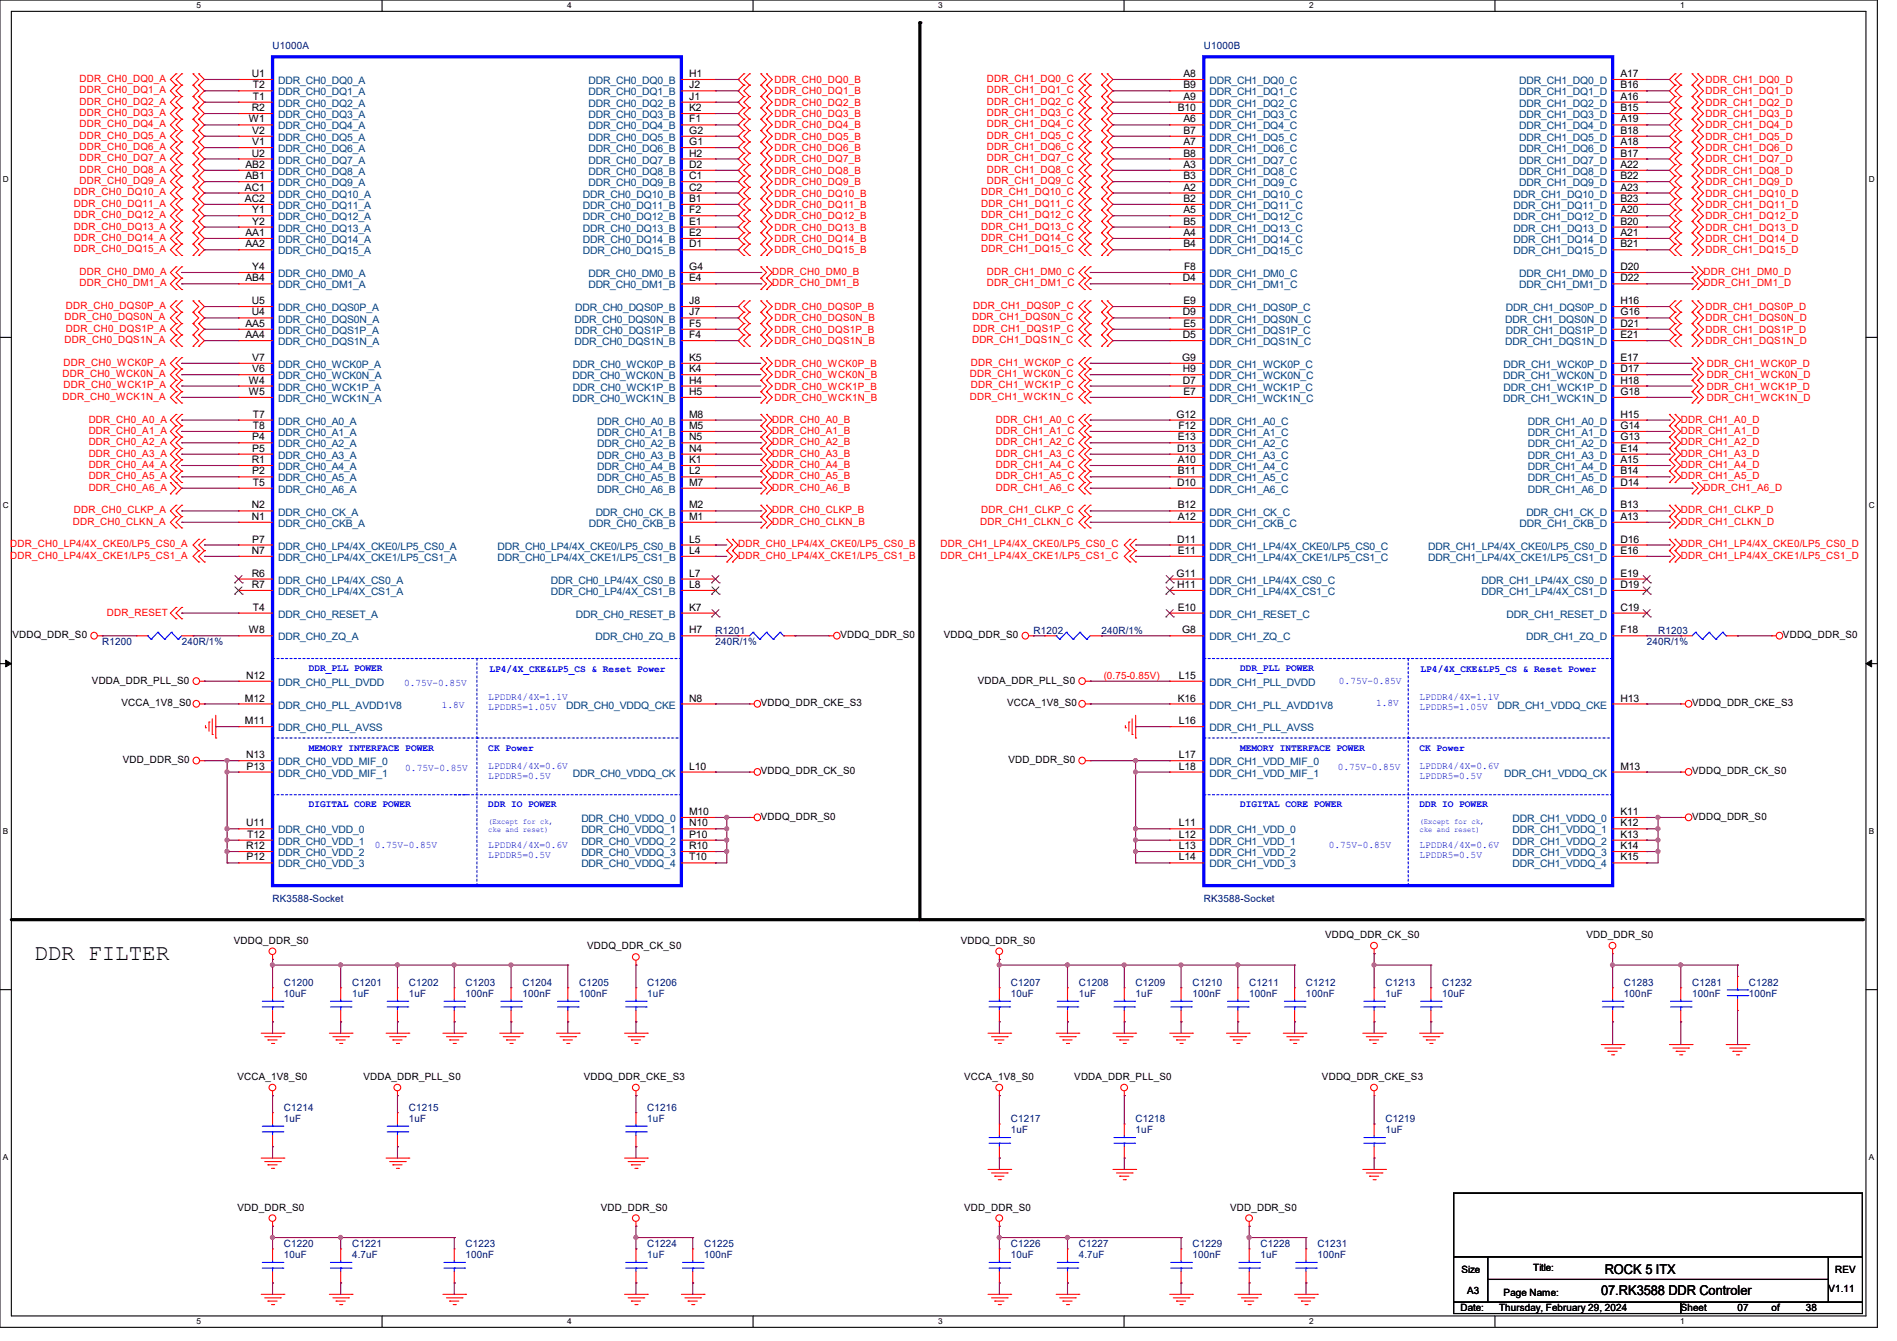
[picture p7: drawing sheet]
<svg xmlns="http://www.w3.org/2000/svg" width="297mm" height="210mm" viewBox="0 0 297 210" stroke-linecap="round" stroke-linejoin="round" font-family="sans-serif">
<defs><g id="words">
<text font-size="3.6" x="5.3" y="150.4">DDR FILTER</text>
<g font-size="2.1">
<text x="250.7" y="202.9">07.RK3588 DDR Controler</text>
<text x="251.2" y="199.5">ROCK 5 ITX</text>
</g>
<g font-size="1.6" fill="#00007f">
<text x="42.7" y="7.7">U1000A</text>
<text x="188.5" y="7.7">U1000B</text>
<text x="16" y="101">R1200</text>
<text x="28.4" y="101">240R/1%</text>
<text x="112" y="99.2">R1201</text>
<text x="112" y="101">240R/1%</text>
<text x="161.8" y="99.2">R1202</text>
<text x="172.5" y="99.2">240R/1%</text>
<text x="257.8" y="101">240R/1%</text>
<text x="259.6" y="99.2">R1203</text>
<text x="42.7" y="141.2">RK3588-Socket</text>
<text x="188.5" y="141.2">RK3588-Socket</text>
<text x="44.4" y="154.3">C1200</text>
<text x="55.1" y="154.3">C1201</text>
<text x="64" y="154.3">C1202</text>
<text x="72.9" y="154.3">C1203</text>
<text x="81.8" y="154.3">C1204</text>
<text x="90.7" y="154.3">C1205</text>
<text x="101.3" y="154.3">C1206</text>
<text x="158.2" y="154.3">C1207</text>
<text x="168.9" y="154.3">C1208</text>
<text x="177.8" y="154.3">C1209</text>
<text x="186.7" y="154.3">C1210</text>
<text x="195.6" y="154.3">C1211</text>
<text x="204.5" y="154.3">C1212</text>
<text x="216.9" y="154.3">C1213</text>
<text x="225.8" y="154.3">C1232</text>
<text x="254.3" y="154.3">C1283</text>
<text x="264.9" y="154.3">C1281</text>
<text x="273.8" y="154.3">C1282</text>
<text x="44.4" y="156.1">10uF</text>
<text x="55.1" y="156.1">1uF</text>
<text x="64" y="156.1">1uF</text>
<text x="72.9" y="156.1">100nF</text>
<text x="81.8" y="156.1">100nF</text>
<text x="90.7" y="156.1">100nF</text>
<text x="101.3" y="156.1">1uF</text>
<text x="158.2" y="156.1">10uF</text>
<text x="168.9" y="156.1">1uF</text>
<text x="177.8" y="156.1">1uF</text>
<text x="186.7" y="156.1">100nF</text>
<text x="195.6" y="156.1">100nF</text>
<text x="204.5" y="156.1">100nF</text>
<text x="216.9" y="156.1">1uF</text>
<text x="225.8" y="156.1">10uF</text>
<text x="254.3" y="156.1">100nF</text>
<text x="264.9" y="156.1">100nF</text>
<text x="273.8" y="156.1">100nF</text>
<text x="44.4" y="173.9">C1214</text>
<text x="64" y="173.9">C1215</text>
<text x="101.3" y="173.9">C1216</text>
<text x="44.4" y="175.7">1uF</text>
<text x="64" y="175.7">1uF</text>
<text x="101.3" y="175.7">1uF</text>
<text x="158.2" y="175.7">C1217</text>
<text x="158.2" y="177.5">1uF</text>
<text x="177.8" y="175.7">C1218</text>
<text x="177.8" y="177.5">1uF</text>
<text x="216.9" y="175.7">C1219</text>
<text x="216.9" y="177.5">1uF</text>
<text x="44.4" y="195.2">C1220</text>
<text x="44.4" y="197">10uF</text>
<text x="55.1" y="195.2">C1221</text>
<text x="55.1" y="197">4.7uF</text>
<text x="72.9" y="195.2">C1223</text>
<text x="72.9" y="197">100nF</text>
<text x="101.3" y="195.2">C1224</text>
<text x="101.3" y="197">1uF</text>
<text x="110.2" y="195.2">C1225</text>
<text x="110.2" y="197">100nF</text>
<text x="158.2" y="195.2">C1226</text>
<text x="158.2" y="197">10uF</text>
<text x="168.9" y="195.2">C1227</text>
<text x="168.9" y="197">4.7uF</text>
<text x="186.7" y="195.2">C1229</text>
<text x="186.7" y="197">100nF</text>
<text x="197.4" y="195.2">C1228</text>
<text x="197.4" y="197">1uF</text>
<text x="206.2" y="195.2">C1231</text>
<text x="206.2" y="197">100nF</text>
</g>
<g font-size="1.6" fill="#f00">
<text x="12.4" y="12.8">DDR_CH0_DQ0_A</text>
<text x="12.4" y="14.6">DDR_CH0_DQ1_A</text>
<text x="12.4" y="16.4">DDR_CH0_DQ2_A</text>
<text x="121.2" y="13">DDR_CH0_DQ0_B</text>
<text x="121.2" y="14.8">DDR_CH0_DQ1_B</text>
<text x="121.2" y="16.6">DDR_CH0_DQ2_B</text>
<text x="154.5" y="12.8">DDR_CH1_DQ0_C</text>
<text x="154.5" y="14.6">DDR_CH1_DQ1_C</text>
<text x="154.5" y="16.4">DDR_CH1_DQ2_C</text>
<text x="267" y="13">DDR_CH1_DQ0_D</text>
<text x="267" y="14.8">DDR_CH1_DQ1_D</text>
<text x="267" y="16.6">DDR_CH1_DQ2_D</text>
<text x="12.4" y="18.2">DDR_CH0_DQ3_A</text>
<text x="12.4" y="19.9">DDR_CH0_DQ4_A</text>
<text x="12.4" y="21.7">DDR_CH0_DQ5_A</text>
<text x="12.4" y="23.5">DDR_CH0_DQ6_A</text>
<text x="121.2" y="18.3">DDR_CH0_DQ3_B</text>
<text x="121.2" y="20.1">DDR_CH0_DQ4_B</text>
<text x="121.2" y="21.9">DDR_CH0_DQ5_B</text>
<text x="121.2" y="23.7">DDR_CH0_DQ6_B</text>
<text x="154.5" y="18.2">DDR_CH1_DQ3_C</text>
<text x="154.5" y="19.9">DDR_CH1_DQ4_C</text>
<text x="154.5" y="21.7">DDR_CH1_DQ5_C</text>
<text x="154.5" y="23.5">DDR_CH1_DQ6_C</text>
<text x="267" y="18.3">DDR_CH1_DQ3_D</text>
<text x="267" y="20.1">DDR_CH1_DQ4_D</text>
<text x="267" y="21.9">DDR_CH1_DQ5_D</text>
<text x="267" y="23.7">DDR_CH1_DQ6_D</text>
<text x="12.4" y="25.3">DDR_CH0_DQ7_A</text>
<text x="12.4" y="27.1">DDR_CH0_DQ8_A</text>
<text x="12.4" y="28.8">DDR_CH0_DQ9_A</text>
<text x="121.2" y="25.4">DDR_CH0_DQ7_B</text>
<text x="121.2" y="27.2">DDR_CH0_DQ8_B</text>
<text x="121.2" y="29">DDR_CH0_DQ9_B</text>
<text x="154.5" y="25.3">DDR_CH1_DQ7_C</text>
<text x="154.5" y="27.1">DDR_CH1_DQ8_C</text>
<text x="154.5" y="28.8">DDR_CH1_DQ9_C</text>
<text x="267" y="25.4">DDR_CH1_DQ7_D</text>
<text x="267" y="27.2">DDR_CH1_DQ8_D</text>
<text x="267" y="29">DDR_CH1_DQ9_D</text>
<text x="11.6" y="30.6">DDR_CH0_DQ10_A</text>
<text x="11.6" y="32.4">DDR_CH0_DQ11_A</text>
<text x="11.6" y="34.2">DDR_CH0_DQ12_A</text>
<text x="11.6" y="35.9">DDR_CH0_DQ13_A</text>
<text x="121.2" y="30.8">DDR_CH0_DQ10_B</text>
<text x="121.2" y="32.6">DDR_CH0_DQ11_B</text>
<text x="121.2" y="34.3">DDR_CH0_DQ12_B</text>
<text x="153.6" y="30.6">DDR_CH1_DQ10_C</text>
<text x="153.6" y="32.4">DDR_CH1_DQ11_C</text>
<text x="153.6" y="34.2">DDR_CH1_DQ12_C</text>
<text x="153.6" y="35.9">DDR_CH1_DQ13_C</text>
<text x="267" y="30.8">DDR_CH1_DQ10_D</text>
<text x="267" y="32.6">DDR_CH1_DQ11_D</text>
<text x="267" y="34.3">DDR_CH1_DQ12_D</text>
<text x="11.6" y="37.7">DDR_CH0_DQ14_A</text>
<text x="11.6" y="39.5">DDR_CH0_DQ15_A</text>
<text x="121.2" y="36.1">DDR_CH0_DQ13_B</text>
<text x="121.2" y="37.9">DDR_CH0_DQ14_B</text>
<text x="121.2" y="39.7">DDR_CH0_DQ15_B</text>
<text x="153.6" y="37.7">DDR_CH1_DQ14_C</text>
<text x="153.6" y="39.5">DDR_CH1_DQ15_C</text>
<text x="267" y="36.1">DDR_CH1_DQ13_D</text>
<text x="267" y="37.9">DDR_CH1_DQ14_D</text>
<text x="267" y="39.7">DDR_CH1_DQ15_D</text>
<text x="12.4" y="43.1">DDR_CH0_DM0_A</text>
<text x="12.4" y="44.8">DDR_CH0_DM1_A</text>
<text x="120.9" y="43.1">DDR_CH0_DM0_B</text>
<text x="120.9" y="44.8">DDR_CH0_DM1_B</text>
<text x="154.5" y="43.1">DDR_CH1_DM0_C</text>
<text x="154.5" y="44.8">DDR_CH1_DM1_C</text>
<text x="266.7" y="43.1">DDR_CH1_DM0_D</text>
<text x="266.7" y="44.8">DDR_CH1_DM1_D</text>
<text x="10.1" y="50.2">DDR_CH0_DQS0N_A</text>
<text x="10.1" y="53.7">DDR_CH0_DQS1N_A</text>
<text x="10.3" y="48.4">DDR_CH0_DQS0P_A</text>
<text x="10.3" y="51.9">DDR_CH0_DQS1P_A</text>
<text x="121.2" y="48.6">DDR_CH0_DQS0P_B</text>
<text x="121.2" y="50.3">DDR_CH0_DQS0N_B</text>
<text x="121.2" y="52.1">DDR_CH0_DQS1P_B</text>
<text x="121.2" y="53.9">DDR_CH0_DQS1N_B</text>
<text x="152.2" y="50.2">DDR_CH1_DQS0N_C</text>
<text x="152.2" y="53.7">DDR_CH1_DQS1N_C</text>
<text x="152.4" y="48.4">DDR_CH1_DQS0P_C</text>
<text x="152.4" y="51.9">DDR_CH1_DQS1P_C</text>
<text x="267" y="48.6">DDR_CH1_DQS0P_D</text>
<text x="267" y="50.3">DDR_CH1_DQS0N_D</text>
<text x="267" y="52.1">DDR_CH1_DQS1P_D</text>
<text x="267" y="53.9">DDR_CH1_DQS1N_D</text>
<text x="9.8" y="59.1">DDR_CH0_WCK0N_A</text>
<text x="9.9" y="57.3">DDR_CH0_WCK0P_A</text>
<text x="121.2" y="57.4">DDR_CH0_WCK0P_B</text>
<text x="121.2" y="59.2">DDR_CH0_WCK0N_B</text>
<text x="151.8" y="59.1">DDR_CH1_WCK0N_C</text>
<text x="152" y="57.3">DDR_CH1_WCK0P_C</text>
<text x="267.3" y="57.4">DDR_CH1_WCK0P_D</text>
<text x="267.3" y="59.2">DDR_CH1_WCK0N_D</text>
<text x="9.8" y="62.6">DDR_CH0_WCK1N_A</text>
<text x="9.9" y="60.8">DDR_CH0_WCK1P_A</text>
<text x="121.2" y="61">DDR_CH0_WCK1P_B</text>
<text x="121.2" y="62.8">DDR_CH0_WCK1N_B</text>
<text x="151.8" y="62.6">DDR_CH1_WCK1N_C</text>
<text x="152" y="60.8">DDR_CH1_WCK1P_C</text>
<text x="267.3" y="61">DDR_CH1_WCK1P_D</text>
<text x="267.3" y="62.8">DDR_CH1_WCK1N_D</text>
<text x="13.9" y="66.2">DDR_CH0_A0_A</text>
<text x="13.9" y="67.9">DDR_CH0_A1_A</text>
<text x="13.9" y="69.7">DDR_CH0_A2_A</text>
<text x="13.9" y="71.5">DDR_CH0_A3_A</text>
<text x="120.9" y="66.2">DDR_CH0_A0_B</text>
<text x="120.9" y="67.9">DDR_CH0_A1_B</text>
<text x="120.9" y="69.7">DDR_CH0_A2_B</text>
<text x="120.9" y="71.5">DDR_CH0_A3_B</text>
<text x="155.9" y="66.2">DDR_CH1_A0_C</text>
<text x="155.9" y="67.9">DDR_CH1_A1_C</text>
<text x="155.9" y="69.7">DDR_CH1_A2_C</text>
<text x="155.9" y="71.5">DDR_CH1_A3_C</text>
<text x="263.1" y="66.2">DDR_CH1_A0_D</text>
<text x="263.1" y="67.9">DDR_CH1_A1_D</text>
<text x="263.1" y="69.7">DDR_CH1_A2_D</text>
<text x="263.1" y="71.5">DDR_CH1_A3_D</text>
<text x="13.9" y="73.3">DDR_CH0_A4_A</text>
<text x="13.9" y="75.1">DDR_CH0_A5_A</text>
<text x="13.9" y="76.8">DDR_CH0_A6_A</text>
<text x="120.9" y="73.3">DDR_CH0_A4_B</text>
<text x="120.9" y="75.1">DDR_CH0_A5_B</text>
<text x="120.9" y="76.8">DDR_CH0_A6_B</text>
<text x="155.9" y="73.3">DDR_CH1_A4_C</text>
<text x="155.9" y="75.1">DDR_CH1_A5_C</text>
<text x="155.9" y="76.8">DDR_CH1_A6_C</text>
<text x="263.1" y="73.3">DDR_CH1_A4_D</text>
<text x="263.1" y="75.1">DDR_CH1_A5_D</text>
<text x="266.7" y="76.8">DDR_CH1_A6_D</text>
<text x="11.4" y="82.2">DDR_CH0_CLKN_A</text>
<text x="11.6" y="80.4">DDR_CH0_CLKP_A</text>
<text x="120.9" y="80.4">DDR_CH0_CLKP_B</text>
<text x="120.9" y="82.2">DDR_CH0_CLKN_B</text>
<text x="153.5" y="82.2">DDR_CH1_CLKN_C</text>
<text x="153.6" y="80.4">DDR_CH1_CLKP_C</text>
<text x="263.1" y="80.4">DDR_CH1_CLKP_D</text>
<text x="263.1" y="82.2">DDR_CH1_CLKN_D</text>
<text x="1.6" y="85.7">DDR_CH0_LP4/4X_CKE0/LP5_CS0_A</text>
<text x="1.6" y="87.5">DDR_CH0_LP4/4X_CKE1/LP5_CS1_A</text>
<text x="115.6" y="85.7">DDR_CH0_LP4/4X_CKE0/LP5_CS0_B</text>
<text x="115.6" y="87.5">DDR_CH0_LP4/4X_CKE1/LP5_CS1_B</text>
<text x="147.2" y="85.7">DDR_CH1_LP4/4X_CKE0/LP5_CS0_C</text>
<text x="147.2" y="87.5">DDR_CH1_LP4/4X_CKE1/LP5_CS1_C</text>
<text x="263.1" y="85.7">DDR_CH1_LP4/4X_CKE0/LP5_CS0_D</text>
<text x="263.1" y="87.5">DDR_CH1_LP4/4X_CKE1/LP5_CS1_D</text>
<text x="16.7" y="96.4">DDR_RESET</text>
<text x="172.8" y="106.3">(0.75-0.85V)</text>
</g>
<g font-size="1.6">
<text x="39.4" y="17.4">R2</text>
<text x="39.4" y="12.1">U1</text>
<text x="39.6" y="15.6">T1</text>
<text x="39.6" y="13.8">T2</text>
<text x="107.9" y="12.1">H1</text>
<text x="107.9" y="15.6">J1</text>
<text x="107.9" y="13.8">J2</text>
<text x="107.9" y="17.4">K2</text>
<text x="184.4" y="17.4">B10</text>
<text x="185.3" y="12.1">A8</text>
<text x="185.3" y="15.6">A9</text>
<text x="185.3" y="13.8">B9</text>
<text x="253.7" y="15.6">A16</text>
<text x="253.7" y="12.1">A17</text>
<text x="253.7" y="17.4">B15</text>
<text x="253.7" y="13.8">B16</text>
<text x="38.9" y="19.2">W1</text>
<text x="39.5" y="22.7">V1</text>
<text x="39.5" y="21">V2</text>
<text x="107.9" y="19.2">F1</text>
<text x="107.9" y="22.7">G1</text>
<text x="107.9" y="21">G2</text>
<text x="185.3" y="19.2">A6</text>
<text x="185.3" y="22.7">A7</text>
<text x="185.3" y="21">B7</text>
<text x="253.7" y="22.7">A18</text>
<text x="253.7" y="19.2">A19</text>
<text x="253.7" y="21">B18</text>
<text x="38.4" y="29.8">AC1</text>
<text x="38.4" y="28.1">AB1</text>
<text x="38.4" y="26.3">AB2</text>
<text x="39.4" y="24.5">U2</text>
<text x="107.9" y="28.1">C1</text>
<text x="107.9" y="29.8">C2</text>
<text x="107.9" y="26.3">D2</text>
<text x="107.9" y="24.5">H2</text>
<text x="185.3" y="29.8">A2</text>
<text x="185.3" y="26.3">A3</text>
<text x="185.3" y="28.1">B3</text>
<text x="185.3" y="24.5">B8</text>
<text x="253.7" y="26.3">A22</text>
<text x="253.7" y="29.8">A23</text>
<text x="253.7" y="24.5">B17</text>
<text x="253.7" y="28.1">B22</text>
<text x="38.4" y="31.6">AC2</text>
<text x="39.5" y="33.4">Y1</text>
<text x="39.5" y="35.2">Y2</text>
<text x="107.9" y="31.6">B1</text>
<text x="107.9" y="35.2">E1</text>
<text x="107.9" y="33.4">F2</text>
<text x="185.3" y="33.4">A5</text>
<text x="185.3" y="31.6">B2</text>
<text x="185.3" y="35.2">B5</text>
<text x="253.7" y="33.4">A20</text>
<text x="253.7" y="35.2">B20</text>
<text x="253.7" y="31.6">B23</text>
<text x="38.4" y="37">AA1</text>
<text x="38.4" y="38.7">AA2</text>
<text x="107.9" y="38.7">D1</text>
<text x="107.9" y="37">E2</text>
<text x="185.3" y="37">A4</text>
<text x="185.3" y="38.7">B4</text>
<text x="253.7" y="37">A21</text>
<text x="253.7" y="38.7">B21</text>
<text x="38.4" y="44.1">AB4</text>
<text x="39.4" y="47.6">U5</text>
<text x="39.5" y="42.3">Y4</text>
<text x="107.9" y="44.1">E4</text>
<text x="107.9" y="42.3">G4</text>
<text x="107.9" y="47.6">J8</text>
<text x="185.2" y="44.1">D4</text>
<text x="185.3" y="47.6">E9</text>
<text x="185.4" y="42.3">F8</text>
<text x="253.7" y="42.3">D20</text>
<text x="253.7" y="44.1">D22</text>
<text x="253.7" y="47.6">H16</text>
<text x="38.4" y="53">AA4</text>
<text x="38.4" y="51.2">AA5</text>
<text x="39.4" y="49.4">U4</text>
<text x="107.9" y="53">F4</text>
<text x="107.9" y="51.2">F5</text>
<text x="107.9" y="49.4">J7</text>
<text x="185.2" y="53">D5</text>
<text x="185.2" y="49.4">D9</text>
<text x="185.3" y="51.2">E5</text>
<text x="253.7" y="51.2">D21</text>
<text x="253.7" y="53">E21</text>
<text x="253.7" y="49.4">G16</text>
<text x="39.5" y="58.3">V6</text>
<text x="39.5" y="56.5">V7</text>
<text x="107.9" y="58.3">K4</text>
<text x="107.9" y="56.5">K5</text>
<text x="185.1" y="56.5">G9</text>
<text x="185.2" y="58.3">H9</text>
<text x="253.7" y="58.3">D17</text>
<text x="253.7" y="56.5">E17</text>
<text x="38.9" y="60.1">W4</text>
<text x="38.9" y="61.9">W5</text>
<text x="39.6" y="65.4">T7</text>
<text x="107.9" y="60.1">H4</text>
<text x="107.9" y="61.9">H5</text>
<text x="107.9" y="65.4">M8</text>
<text x="184.2" y="65.4">G12</text>
<text x="185.2" y="60.1">D7</text>
<text x="185.3" y="61.9">E7</text>
<text x="253.7" y="61.9">G18</text>
<text x="253.7" y="65.4">H15</text>
<text x="253.7" y="60.1">H18</text>
<text x="39.5" y="69">P4</text>
<text x="39.5" y="70.7">P5</text>
<text x="39.6" y="67.2">T8</text>
<text x="107.9" y="67.2">M5</text>
<text x="107.9" y="70.7">N4</text>
<text x="107.9" y="69">N5</text>
<text x="184.3" y="70.7">D13</text>
<text x="184.4" y="69">E13</text>
<text x="184.5" y="67.2">F12</text>
<text x="253.7" y="70.7">E14</text>
<text x="253.7" y="69">G13</text>
<text x="253.7" y="67.2">G14</text>
<text x="39.4" y="72.5">R1</text>
<text x="39.5" y="74.3">P2</text>
<text x="39.6" y="76.1">T5</text>
<text x="107.9" y="72.5">K1</text>
<text x="107.9" y="74.3">L2</text>
<text x="107.9" y="76.1">M7</text>
<text x="184.3" y="76.1">D10</text>
<text x="184.4" y="72.5">A10</text>
<text x="184.4" y="74.3">B11</text>
<text x="253.7" y="72.5">A15</text>
<text x="253.7" y="74.3">B14</text>
<text x="253.7" y="76.1">D14</text>
<text x="39.4" y="81.4">N1</text>
<text x="39.4" y="79.6">N2</text>
<text x="107.9" y="81.4">M1</text>
<text x="107.9" y="79.6">M2</text>
<text x="184.4" y="81.4">A12</text>
<text x="184.4" y="79.6">B12</text>
<text x="253.7" y="81.4">A13</text>
<text x="253.7" y="79.6">B13</text>
<text x="39.4" y="86.7">N7</text>
<text x="39.5" y="85">P7</text>
<text x="107.9" y="86.7">L4</text>
<text x="107.9" y="85">L5</text>
<text x="184.3" y="85">D11</text>
<text x="184.4" y="86.7">E11</text>
<text x="253.7" y="85">D16</text>
<text x="253.7" y="86.7">E16</text>
<text x="39.4" y="90.3">R6</text>
<text x="39.4" y="92.1">R7</text>
<text x="39.6" y="95.6">T4</text>
<text x="107.9" y="95.6">K7</text>
<text x="107.9" y="90.3">L7</text>
<text x="107.9" y="92.1">L8</text>
<text x="184.2" y="90.3">G11</text>
<text x="184.3" y="92.1">H11</text>
<text x="184.4" y="95.6">E10</text>
<text x="253.7" y="95.6">C19</text>
<text x="253.7" y="92.1">D19</text>
<text x="253.7" y="90.3">E19</text>
<text x="1.9" y="100">VDDQ_DDR_S0</text>
<text x="38.9" y="99.2">W8</text>
<text x="107.9" y="99.2">H7</text>
<text x="131.6" y="100">VDDQ_DDR_S0</text>
<text x="147.7" y="100">VDDQ_DDR_S0</text>
<text x="185.1" y="99.2">G8</text>
<text x="253.7" y="99.2">F18</text>
<text x="279.1" y="100">VDDQ_DDR_S0</text>
<text x="14.4" y="107.1">VDDA_DDR_PLL_S0</text>
<text x="38.5" y="106.3">N12</text>
<text x="153.1" y="107.1">VDDA_DDR_PLL_S0</text>
<text x="184.6" y="106.3">L15</text>
<text x="19" y="110.6">VCCA_1V8_S0</text>
<text x="38.4" y="113.4">M11</text>
<text x="38.4" y="109.9">M12</text>
<text x="107.9" y="109.9">N8</text>
<text x="119.1" y="110.6">VDDQ_DDR_CKE_S3</text>
<text x="157.7" y="110.6">VCCA_1V8_S0</text>
<text x="184.4" y="109.9">K16</text>
<text x="184.6" y="113.4">L16</text>
<text x="253.7" y="109.9">H13</text>
<text x="264.9" y="110.6">VDDQ_DDR_CKE_S3</text>
<text x="19.2" y="119.5">VDD_DDR_S0</text>
<text x="38.5" y="118.7">N13</text>
<text x="157.9" y="119.5">VDD_DDR_S0</text>
<text x="184.6" y="118.7">L17</text>
<text x="38.6" y="120.5">P13</text>
<text x="107.9" y="120.5">L10</text>
<text x="119.1" y="121.3">VDDQ_DDR_CK_S0</text>
<text x="184.6" y="120.5">L18</text>
<text x="253.7" y="120.5">M13</text>
<text x="264.9" y="121.3">VDDQ_DDR_CK_S0</text>
<text x="38.5" y="129.4">U11</text>
<text x="38.7" y="131.2">T12</text>
<text x="107.9" y="127.6">M10</text>
<text x="107.9" y="129.4">N10</text>
<text x="107.9" y="131.2">P10</text>
<text x="119.1" y="128.4">VDDQ_DDR_S0</text>
<text x="184.6" y="129.4">L11</text>
<text x="184.6" y="131.2">L12</text>
<text x="253.7" y="127.6">K11</text>
<text x="253.7" y="129.4">K12</text>
<text x="253.7" y="131.2">K13</text>
<text x="264.9" y="128.4">VDDQ_DDR_S0</text>
<text x="38.5" y="133">R12</text>
<text x="38.6" y="134.7">P12</text>
<text x="107.9" y="133">R10</text>
<text x="107.9" y="134.7">T10</text>
<text x="184.6" y="133">L13</text>
<text x="184.6" y="134.7">L14</text>
<text x="253.7" y="133">K14</text>
<text x="253.7" y="134.7">K15</text>
<text x="36.6" y="147.8">VDDQ_DDR_S0</text>
<text x="91.9" y="148.7">VDDQ_DDR_CK_S0</text>
<text x="150.4" y="147.8">VDDQ_DDR_S0</text>
<text x="207.5" y="146.9">VDDQ_DDR_CK_S0</text>
<text x="248.4" y="146.9">VDD_DDR_S0</text>
<text x="37.2" y="169.1">VCCA_1V8_S0</text>
<text x="56.9" y="169.1">VDDA_DDR_PLL_S0</text>
<text x="91.4" y="169.1">VDDQ_DDR_CKE_S3</text>
<text x="151" y="169.1">VCCA_1V8_S0</text>
<text x="168.2" y="169.1">VDDA_DDR_PLL_S0</text>
<text x="207" y="169.1">VDDQ_DDR_CKE_S3</text>
<text x="37.2" y="189.6">VDD_DDR_S0</text>
<text x="94.1" y="189.6">VDD_DDR_S0</text>
<text x="151" y="189.6">VDD_DDR_S0</text>
<text x="192.6" y="189.6">VDD_DDR_S0</text>
<text x="228.8" y="199.3">Size</text>
<text x="229.7" y="202.7">A3</text>
<text x="235.4" y="202.9">Page Name:</text>
<text x="240" y="199">Title:</text>
<text x="286.3" y="202.4">V1.11</text>
<text x="287.3" y="199.3">REV</text>
<text x="228.6" y="205.4">Date:</text>
<text x="234.7" y="205.4">Thursday, February 29, 2024</text>
<text x="263.1" y="205.4">Sheet</text>
<text x="272" y="205.4">07</text>
<text x="277.4" y="205.4">of</text>
<text x="282.7" y="205.4">38</text>
</g>
<g font-size="1.6" fill="#003f7f">
<text x="43.6" y="16.7">DDR_CH0_DQ2_A</text>
<text x="43.6" y="14.9">DDR_CH0_DQ1_A</text>
<text x="43.6" y="13.2">DDR_CH0_DQ0_A</text>
<text x="92.2" y="13.2">DDR_CH0_DQ0_B</text>
<text x="92.2" y="16.7">DDR_CH0_DQ2_B</text>
<text x="92.2" y="14.9">DDR_CH0_DQ1_B</text>
<text x="189.4" y="13.2">DDR_CH1_DQ0_C</text>
<text x="189.4" y="16.7">DDR_CH1_DQ2_C</text>
<text x="189.4" y="14.9">DDR_CH1_DQ1_C</text>
<text x="237.9" y="16.7">DDR_CH1_DQ2_D</text>
<text x="237.9" y="13.2">DDR_CH1_DQ0_D</text>
<text x="237.9" y="14.9">DDR_CH1_DQ1_D</text>
<text x="43.6" y="18.5">DDR_CH0_DQ3_A</text>
<text x="43.6" y="23.8">DDR_CH0_DQ6_A</text>
<text x="43.6" y="22.1">DDR_CH0_DQ5_A</text>
<text x="43.6" y="20.3">DDR_CH0_DQ4_A</text>
<text x="92.2" y="20.3">DDR_CH0_DQ4_B</text>
<text x="92.2" y="23.8">DDR_CH0_DQ6_B</text>
<text x="92.2" y="22.1">DDR_CH0_DQ5_B</text>
<text x="92.2" y="18.5">DDR_CH0_DQ3_B</text>
<text x="189.4" y="20.3">DDR_CH1_DQ4_C</text>
<text x="189.4" y="23.8">DDR_CH1_DQ6_C</text>
<text x="189.4" y="22.1">DDR_CH1_DQ5_C</text>
<text x="189.4" y="18.5">DDR_CH1_DQ3_C</text>
<text x="237.9" y="23.8">DDR_CH1_DQ6_D</text>
<text x="237.9" y="20.3">DDR_CH1_DQ4_D</text>
<text x="237.9" y="18.5">DDR_CH1_DQ3_D</text>
<text x="237.9" y="22.1">DDR_CH1_DQ5_D</text>
<text x="43.6" y="25.6">DDR_CH0_DQ7_A</text>
<text x="43.6" y="29.2">DDR_CH0_DQ9_A</text>
<text x="43.6" y="27.4">DDR_CH0_DQ8_A</text>
<text x="92.2" y="29.2">DDR_CH0_DQ9_B</text>
<text x="92.2" y="27.4">DDR_CH0_DQ8_B</text>
<text x="92.2" y="25.6">DDR_CH0_DQ7_B</text>
<text x="189.4" y="27.4">DDR_CH1_DQ8_C</text>
<text x="189.4" y="29.2">DDR_CH1_DQ9_C</text>
<text x="189.4" y="25.6">DDR_CH1_DQ7_C</text>
<text x="237.9" y="27.4">DDR_CH1_DQ8_D</text>
<text x="237.9" y="25.6">DDR_CH1_DQ7_D</text>
<text x="237.9" y="29.2">DDR_CH1_DQ9_D</text>
<text x="43.6" y="34.5">DDR_CH0_DQ12_A</text>
<text x="43.6" y="30.9">DDR_CH0_DQ10_A</text>
<text x="43.6" y="32.7">DDR_CH0_DQ11_A</text>
<text x="91.3" y="32.7">DDR_CH0_DQ11_B</text>
<text x="91.3" y="30.9">DDR_CH0_DQ10_B</text>
<text x="91.3" y="34.5">DDR_CH0_DQ12_B</text>
<text x="189.4" y="30.9">DDR_CH1_DQ10_C</text>
<text x="189.4" y="34.5">DDR_CH1_DQ12_C</text>
<text x="189.4" y="32.7">DDR_CH1_DQ11_C</text>
<text x="237" y="34.5">DDR_CH1_DQ12_D</text>
<text x="237" y="30.9">DDR_CH1_DQ10_D</text>
<text x="237" y="32.7">DDR_CH1_DQ11_D</text>
<text x="43.6" y="36.3">DDR_CH0_DQ13_A</text>
<text x="43.6" y="38.1">DDR_CH0_DQ14_A</text>
<text x="43.6" y="39.8">DDR_CH0_DQ15_A</text>
<text x="91.3" y="39.8">DDR_CH0_DQ15_B</text>
<text x="91.3" y="36.3">DDR_CH0_DQ13_B</text>
<text x="91.3" y="38.1">DDR_CH0_DQ14_B</text>
<text x="189.4" y="38.1">DDR_CH1_DQ14_C</text>
<text x="189.4" y="39.8">DDR_CH1_DQ15_C</text>
<text x="189.4" y="36.3">DDR_CH1_DQ13_C</text>
<text x="237" y="38.1">DDR_CH1_DQ14_D</text>
<text x="237" y="36.3">DDR_CH1_DQ13_D</text>
<text x="237" y="39.8">DDR_CH1_DQ15_D</text>
<text x="43.6" y="43.4">DDR_CH0_DM0_A</text>
<text x="43.6" y="45.2">DDR_CH0_DM1_A</text>
<text x="92.1" y="45.2">DDR_CH0_DM1_B</text>
<text x="92.1" y="43.4">DDR_CH0_DM0_B</text>
<text x="189.4" y="45.2">DDR_CH1_DM1_C</text>
<text x="189.4" y="43.4">DDR_CH1_DM0_C</text>
<text x="237.8" y="43.4">DDR_CH1_DM0_D</text>
<text x="237.8" y="45.2">DDR_CH1_DM1_D</text>
<text x="43.6" y="50.5">DDR_CH0_DQS0N_A</text>
<text x="43.6" y="48.7">DDR_CH0_DQS0P_A</text>
<text x="43.6" y="52.3">DDR_CH0_DQS1P_A</text>
<text x="90" y="50.5">DDR_CH0_DQS0N_B</text>
<text x="90" y="52.3">DDR_CH0_DQS1P_B</text>
<text x="90" y="48.7">DDR_CH0_DQS0P_B</text>
<text x="189.4" y="50.5">DDR_CH1_DQS0N_C</text>
<text x="189.4" y="52.3">DDR_CH1_DQS1P_C</text>
<text x="189.4" y="48.7">DDR_CH1_DQS0P_C</text>
<text x="235.7" y="50.5">DDR_CH1_DQS0N_D</text>
<text x="235.8" y="52.3">DDR_CH1_DQS1P_D</text>
<text x="235.8" y="48.7">DDR_CH1_DQS0P_D</text>
<text x="43.6" y="59.4">DDR_CH0_WCK0N_A</text>
<text x="43.6" y="57.6">DDR_CH0_WCK0P_A</text>
<text x="43.6" y="54.1">DDR_CH0_DQS1N_A</text>
<text x="89.6" y="59.4">DDR_CH0_WCK0N_B</text>
<text x="89.7" y="57.6">DDR_CH0_WCK0P_B</text>
<text x="90" y="54.1">DDR_CH0_DQS1N_B</text>
<text x="189.4" y="54.1">DDR_CH1_DQS1N_C</text>
<text x="189.4" y="57.6">DDR_CH1_WCK0P_C</text>
<text x="189.4" y="59.4">DDR_CH1_WCK0N_C</text>
<text x="235.3" y="59.4">DDR_CH1_WCK0N_D</text>
<text x="235.4" y="57.6">DDR_CH1_WCK0P_D</text>
<text x="235.7" y="54.1">DDR_CH1_DQS1N_D</text>
<text x="43.6" y="61.2">DDR_CH0_WCK1P_A</text>
<text x="43.6" y="63">DDR_CH0_WCK1N_A</text>
<text x="89.6" y="63">DDR_CH0_WCK1N_B</text>
<text x="89.7" y="61.2">DDR_CH0_WCK1P_B</text>
<text x="189.4" y="61.2">DDR_CH1_WCK1P_C</text>
<text x="189.4" y="63">DDR_CH1_WCK1N_C</text>
<text x="235.3" y="63">DDR_CH1_WCK1N_D</text>
<text x="235.4" y="61.2">DDR_CH1_WCK1P_D</text>
<text x="43.6" y="66.5">DDR_CH0_A0_A</text>
<text x="43.6" y="68.3">DDR_CH0_A1_A</text>
<text x="43.6" y="70.1">DDR_CH0_A2_A</text>
<text x="43.6" y="71.8">DDR_CH0_A3_A</text>
<text x="93.5" y="68.3">DDR_CH0_A1_B</text>
<text x="93.5" y="66.5">DDR_CH0_A0_B</text>
<text x="93.5" y="71.8">DDR_CH0_A3_B</text>
<text x="93.5" y="70.1">DDR_CH0_A2_B</text>
<text x="189.4" y="66.5">DDR_CH1_A0_C</text>
<text x="189.4" y="68.3">DDR_CH1_A1_C</text>
<text x="189.4" y="70.1">DDR_CH1_A2_C</text>
<text x="189.4" y="71.8">DDR_CH1_A3_C</text>
<text x="239.2" y="71.8">DDR_CH1_A3_D</text>
<text x="239.2" y="70.1">DDR_CH1_A2_D</text>
<text x="239.2" y="68.3">DDR_CH1_A1_D</text>
<text x="239.2" y="66.5">DDR_CH1_A0_D</text>
<text x="43.6" y="73.6">DDR_CH0_A4_A</text>
<text x="43.6" y="75.4">DDR_CH0_A5_A</text>
<text x="43.6" y="77.2">DDR_CH0_A6_A</text>
<text x="93.5" y="73.6">DDR_CH0_A4_B</text>
<text x="93.5" y="75.4">DDR_CH0_A5_B</text>
<text x="93.5" y="77.2">DDR_CH0_A6_B</text>
<text x="189.4" y="73.6">DDR_CH1_A4_C</text>
<text x="189.4" y="75.4">DDR_CH1_A5_C</text>
<text x="189.4" y="77.2">DDR_CH1_A6_C</text>
<text x="239.2" y="73.6">DDR_CH1_A4_D</text>
<text x="239.2" y="75.4">DDR_CH1_A5_D</text>
<text x="239.2" y="77.2">DDR_CH1_A6_D</text>
<text x="43.6" y="82.5">DDR_CH0_CKB_A</text>
<text x="43.6" y="80.7">DDR_CH0_CK_A</text>
<text x="92.2" y="82.5">DDR_CH0_CKB_B</text>
<text x="93.3" y="80.7">DDR_CH0_CK_B</text>
<text x="189.4" y="82.5">DDR_CH1_CKB_C</text>
<text x="189.4" y="80.7">DDR_CH1_CK_C</text>
<text x="237.9" y="82.5">DDR_CH1_CKB_D</text>
<text x="239" y="80.7">DDR_CH1_CK_D</text>
<text x="43.6" y="87.8">DDR_CH0_LP4/4X_CKE1/LP5_CS1_A</text>
<text x="43.6" y="86.1">DDR_CH0_LP4/4X_CKE0/LP5_CS0_A</text>
<text x="77.9" y="87.8">DDR_CH0_LP4/4X_CKE1/LP5_CS1_B</text>
<text x="77.9" y="86.1">DDR_CH0_LP4/4X_CKE0/LP5_CS0_B</text>
<text x="189.4" y="86.1">DDR_CH1_LP4/4X_CKE0/LP5_CS0_C</text>
<text x="189.4" y="87.8">DDR_CH1_LP4/4X_CKE1/LP5_CS1_C</text>
<text x="223.6" y="86.1">DDR_CH1_LP4/4X_CKE0/LP5_CS0_D</text>
<text x="223.6" y="87.8">DDR_CH1_LP4/4X_CKE1/LP5_CS1_D</text>
<text x="43.6" y="91.4">DDR_CH0_LP4/4X_CS0_A</text>
<text x="43.6" y="93.2">DDR_CH0_LP4/4X_CS1_A</text>
<text x="86.2" y="91.4">DDR_CH0_LP4/4X_CS0_B</text>
<text x="86.2" y="93.2">DDR_CH0_LP4/4X_CS1_B</text>
<text x="189.4" y="91.4">DDR_CH1_LP4/4X_CS0_C</text>
<text x="189.4" y="93.2">DDR_CH1_LP4/4X_CS1_C</text>
<text x="231.9" y="93.2">DDR_CH1_LP4/4X_CS1_D</text>
<text x="231.9" y="91.4">DDR_CH1_LP4/4X_CS0_D</text>
<text x="43.6" y="96.7">DDR_CH0_RESET_A</text>
<text x="43.6" y="100.3">DDR_CH0_ZQ_A</text>
<text x="90.2" y="96.7">DDR_CH0_RESET_B</text>
<text x="93.2" y="100.3">DDR_CH0_ZQ_B</text>
<text x="189.4" y="96.7">DDR_CH1_RESET_C</text>
<text x="189.4" y="100.3">DDR_CH1_ZQ_C</text>
<text x="235.9" y="96.7">DDR_CH1_RESET_D</text>
<text x="238.9" y="100.3">DDR_CH1_ZQ_D</text>
<text x="43.6" y="107.4">DDR_CH0_PLL_DVDD</text>
<text x="189.4" y="107.4">DDR_CH1_PLL_DVDD</text>
<text x="43.6" y="111">DDR_CH0_PLL_AVDD1V8</text>
<text x="88.6" y="111">DDR_CH0_VDDQ_CKE</text>
<text x="189.4" y="111">DDR_CH1_PLL_AVDD1V8</text>
<text x="234.4" y="111">DDR_CH1_VDDQ_CKE</text>
<text x="43.6" y="114.5">DDR_CH0_PLL_AVSS</text>
<text x="43.6" y="119.8">DDR_CH0_VDD_MIF_0</text>
<text x="189.4" y="114.5">DDR_CH1_PLL_AVSS</text>
<text x="189.4" y="119.8">DDR_CH1_VDD_MIF_0</text>
<text x="43.6" y="121.6">DDR_CH0_VDD_MIF_1</text>
<text x="89.7" y="121.6">DDR_CH0_VDDQ_CK</text>
<text x="189.4" y="121.6">DDR_CH1_VDD_MIF_1</text>
<text x="235.5" y="121.6">DDR_CH1_VDDQ_CK</text>
<text x="43.6" y="130.5">DDR_CH0_VDD_0</text>
<text x="91" y="128.7">DDR_CH0_VDDQ_0</text>
<text x="91" y="130.5">DDR_CH0_VDDQ_1</text>
<text x="189.4" y="130.5">DDR_CH1_VDD_0</text>
<text x="236.8" y="128.7">DDR_CH1_VDDQ_0</text>
<text x="236.8" y="130.5">DDR_CH1_VDDQ_1</text>
<text x="43.6" y="135.8">DDR_CH0_VDD_3</text>
<text x="43.6" y="134.1">DDR_CH0_VDD_2</text>
<text x="43.6" y="132.3">DDR_CH0_VDD_1</text>
<text x="91" y="132.3">DDR_CH0_VDDQ_2</text>
<text x="91" y="134.1">DDR_CH0_VDDQ_3</text>
<text x="91" y="135.8">DDR_CH0_VDDQ_4</text>
<text x="189.4" y="132.3">DDR_CH1_VDD_1</text>
<text x="189.4" y="134.1">DDR_CH1_VDD_2</text>
<text x="189.4" y="135.8">DDR_CH1_VDD_3</text>
<text x="236.8" y="132.3">DDR_CH1_VDDQ_2</text>
<text x="236.8" y="134.1">DDR_CH1_VDDQ_3</text>
<text x="236.8" y="135.8">DDR_CH1_VDDQ_4</text>
</g>
<g font-size="1.6" fill="#00f">
<text x="48.3" y="105.1">DDR_PLL POWER</text>
<text x="63.3" y="107.4">0.75V-0.85V</text>
<text x="76.6" y="105.3">LP4/4X_CKE&amp;LP5_CS &amp; Reset Power</text>
<text x="194.1" y="105.1">DDR_PLL POWER</text>
<text x="209.6" y="107.2">0.75V-0.85V</text>
<text x="222.4" y="105.3">LP4/4X_CKE&amp;LP5_CS &amp; Reset Power</text>
<text x="69.2" y="110.9">1.8V</text>
<text x="76.5" y="109.7">LPDDR4/4X=1.1V</text>
<text x="76.5" y="111.3">LPDDR5=1.05V</text>
<text x="215.5" y="110.6">1.8V</text>
<text x="222.2" y="109.7">LPDDR4/4X=1.1V</text>
<text x="222.2" y="111.3">LPDDR5=1.05V</text>
<text x="48.3" y="117.6">MEMORY INTERFACE POWER</text>
<text x="76.5" y="117.6">CK Power</text>
<text x="194.1" y="117.6">MEMORY INTERFACE POWER</text>
<text x="222.2" y="117.6">CK Power</text>
<text x="63.5" y="120.7">0.75V-0.85V</text>
<text x="76.5" y="120.4">LPDDR4/4X=0.6V</text>
<text x="76.5" y="121.9">LPDDR5=0.5V</text>
<text x="209.5" y="120.5">0.75V-0.85V</text>
<text x="222.2" y="120.4">LPDDR4/4X=0.6V</text>
<text x="222.2" y="121.9">LPDDR5=0.5V</text>
<text x="48.3" y="126.5">DIGITAL CORE POWER</text>
<text x="76.5" y="126.5">DDR IO POWER</text>
<text x="194.1" y="126.5">DIGITAL CORE POWER</text>
<text x="222.2" y="126.5">DDR IO POWER</text>
<text x="58.7" y="132.8">0.75V-0.85V</text>
<text x="76.5" y="132.8">LPDDR4/4X=0.6V</text>
<text x="76.5" y="134.4">LPDDR5=0.5V</text>
<text x="208" y="132.8">0.75V-0.85V</text>
<text x="222.2" y="132.8">LPDDR4/4X=0.6V</text>
<text x="222.2" y="134.4">LPDDR5=0.5V</text>
</g>
<g font-size="1.3">
<text x="30.8" y="1.3">5</text>
<text x="88.8" y="1.3">4</text>
<text x="146.9" y="1.3">3</text>
<text x="205" y="1.3">2</text>
<text x="263.1" y="1.3">1</text>
<text x=".5" y="28.4">D</text>
<text x="292.6" y="28.4">D</text>
<text x=".5" y="79.5">C</text>
<text x="292.6" y="79.5">C</text>
<text x=".5" y="130.6">B</text>
<text x="292.6" y="130.6">B</text>
<text x=".5" y="181.7">A</text>
<text x="292.6" y="181.7">A</text>
<text x="30.8" y="207.4">5</text>
<text x="88.8" y="207.4">4</text>
<text x="146.9" y="207.4">3</text>
<text x="205" y="207.4">2</text>
<text x="263.1" y="207.4">1</text>
</g>
<g font-size="1.2" fill="#00f">
<text x="76.5" y="129">(Except for ck,</text>
<text x="76.5" y="130.3">cke and reset)</text>
<text x="222.2" y="129">(Except for ck,</text>
<text x="222.2" y="130.3">cke and reset)</text>
</g>
</g></defs>
<g fill="none" stroke="#000" stroke-width=".17">
<path d="M0 0h293.9v207.9h-293.9zM1.8 1.8h290.3v204.3h-290.3zM59.8 0v1.8M117.9 0v1.8M176 0v1.8M234.1 0v1.8M0 52.8h1.8M292.1 52.8h1.8M0 103.9h1.8M292.1 103.9h1.8M0 155h1.8M292.1 155h1.8"/>
<path d="M227.6 186.9h64v9.9h-64zM227.6 196.8h5.3v7.1h-5.3zM232.9 196.8h53.4v3.6h-53.4zM286.3 196.8h5.3v7.1h-5.3zM59.8 206.1v1.8M117.9 206.1v1.8M176 206.1v1.8M227.6 203.9h35.5v1.8h-35.5zM232.9 200.4h53.4v3.5h-53.4zM234.1 206.1v1.8M263.1 203.9h28.5v1.8h-28.5z"/>
</g>
<path d="M.9 103.4l.9 .5-.9 .5zM292.1 103.9l.9-.5v1z" fill="#000"/>
<path d="M.9 103.4l.9 .5-.9 .5zM292.1 103.9l.9-.5v1z" fill="none" stroke="#000" stroke-width=".16"/>
<path d="M144 3.6v140.4M1.8 144h289.8" fill="none" stroke="#000" stroke-width=".51"/>
<g fill="#000">
<circle cx="144" cy="3.6" r=".25"/>
<circle cx="291.6" cy="144" r=".25"/>
</g>
<g fill="none" stroke="#f00" stroke-width=".17">
<path d="M27.6 11.6h.1M27.6 13.3h.1M27.6 15.1h.1M27.6 16.9h.1M27.6 18.7h.1M27.6 16.9l-.9 .9 .9 .9M27.6 11.6l-.9 .8 .9 .9M27.6 18.7l-.9 .9 .9 .8M27.6 13.3l-.9 .9 .9 .9M27.6 15.1l-.9 .9 .9 .9M28.4 11.6h.1M28.4 13.3h.1"/>
<path d="M28.4 15.1h.1M28.4 16.9h.1M28.4 18.7h.1M28.4 15.1l-.8 .9 .8 .9M28.4 11.6l-.8 .8 .8 .9M28.4 16.9l-.8 .9 .8 .9M28.4 13.3l-.8 .9 .8 .9M28.4 18.7l-.8 .9 .8 .8M30.2 11.6h.1M30.2 13.3h.1M30.2 15.1h.1M30.2 16.9h.1"/>
<path d="M30.2 18.7h.1M30.2 11.6l.9 .8-.9 .9M30.2 15.1l.9 .9-.9 .9M30.2 13.3l.9 .9-.9 .9M30.2 16.9l.9 .9-.9 .9M30.2 18.7l.9 .9-.9 .8M31.1 13.3h.1M31.1 11.6h.1M31.1 15.1h.1M31.1 16.9h.1M31.1 18.7h.1M31.1 11.6l.9 .8-.9 .9"/>
<path d="M31.1 16.9l.9 .9-.9 .9M31.1 13.3l.9 .9-.9 .9M31.1 18.7l.9 .9-.9 .8M31.1 15.1l.9 .9-.9 .9M37.3 17.8h.1M37.3 16h.1M37.3 14.2h.1M37.3 12.4h.1M37.3 19.6h.1M37.3 19.6h5.4M37.3 12.4h5.4M37.3 16h5.4"/>
<path d="M37.3 14.2h5.4M37.3 17.8h5.4M106.7 19.6h5.3M106.7 12.4h5.3M106.7 16h5.3M106.7 14.2h5.3M106.7 17.8h5.3M112 19.6h.1M112 12.4h.1M112 16h.1M112 14.2h.1M112 17.8h.1"/>
<path d="M116.5 11.6h.1M116.5 13.3h.1M116.5 15.1h.1M116.5 16.9h.1M116.5 18.7h.1M116.5 11.6l-.9 .8 .9 .9M116.5 16.9l-.9 .9 .9 .9M116.5 13.3l-.9 .9 .9 .9M116.5 18.7l-.9 .9 .9 .8M116.5 15.1l-.9 .9 .9 .9M117.3 13.3h.1M117.3 11.6h.1"/>
<path d="M117.3 15.1h.1M117.3 16.9h.1M117.3 18.7h.1M117.3 11.6l-.8 .8 .8 .9M117.3 15.1l-.8 .9 .8 .9M117.3 13.3l-.8 .9 .8 .9M117.3 16.9l-.8 .9 .8 .9M117.3 18.7l-.8 .9 .8 .8M119.1 13.3h.1M119.1 11.6h.1M119.1 15.1h.1M119.1 16.9h.1"/>
<path d="M119.1 18.7h.1M119.1 15.1l.9 .9-.9 .9M119.1 11.6l.9 .8-.9 .9M119.1 13.3l.9 .9-.9 .9M119.1 18.7l.9 .9-.9 .8M119.1 16.9l.9 .9-.9 .9M120 13.3h.1M120 11.6h.1M120 15.1h.1M120 16.9h.1M120 18.7h.1M120 16.9l.9 .9-.9 .9"/>
<path d="M120 11.6l.9 .8-.9 .9M120 13.3l.9 .9-.9 .9M120 15.1l.9 .9-.9 .9M120 18.7l.9 .9-.9 .8M169.8 11.6h.1M169.8 13.3h.1M169.8 15.1h.1M169.8 16.9h.1M169.8 18.7h.1M169.8 16.9l-.9 .9 .9 .9M169.8 11.6l-.9 .8 .9 .9M169.8 18.7l-.9 .9 .9 .8"/>
<path d="M169.8 13.3l-.9 .9 .9 .9M169.8 15.1l-.9 .9 .9 .9M170.7 11.6h.1M170.7 13.3h.1M170.7 15.1h.1M170.7 16.9h.1M170.7 18.7h.1M170.7 15.1l-.9 .9 .9 .9M170.7 11.6l-.9 .8 .9 .9M170.7 16.9l-.9 .9 .9 .9M170.7 13.3l-.9 .9 .9 .9M170.7 18.7l-.9 .9 .9 .8"/>
<path d="M172.5 11.6h.1M172.5 13.3h.1M172.5 15.1h.1M172.5 16.9h.1M172.5 18.7h.1M172.5 11.6l.9 .8-.9 .9M172.5 15.1l.9 .9-.9 .9M172.5 13.3l.9 .9-.9 .9M172.5 16.9l.9 .9-.9 .9M172.5 18.7l.9 .9-.9 .8M173.4 13.3h.1M173.4 11.6h.1"/>
<path d="M173.4 15.1h.1M173.4 16.9h.1M173.4 18.7h.1M173.4 11.6l.8 .8-.8 .9M173.4 16.9l.8 .9-.8 .9M173.4 13.3l.8 .9-.8 .9M173.4 18.7l.8 .9-.8 .8M173.4 15.1l.8 .9-.8 .9M183.1 19.6h.1M183.1 12.4h.1M183.1 16h.1M183.1 14.2h.1"/>
<path d="M183.1 17.8h.1M183.1 19.6h5.4M183.1 12.4h5.4M183.1 16h5.4M183.1 14.2h5.4M183.1 17.8h5.4M252.5 19.6h5.3M252.5 12.4h5.3M252.5 16h5.3M252.5 14.2h5.3M252.5 17.8h5.3M257.8 16h.1"/>
<path d="M257.8 12.4h.1M257.8 19.6h.1M257.8 17.8h.1M257.8 14.2h.1M262.3 11.6h.1M262.3 13.3h.1M262.3 15.1h.1M262.3 16.9h.1M262.3 18.7h.1M262.3 11.6l-.9 .8 .9 .9M262.3 16.9l-.9 .9 .9 .9M262.3 13.3l-.9 .9 .9 .9"/>
<path d="M262.3 18.7l-.9 .9 .9 .8M262.3 15.1l-.9 .9 .9 .9M263.1 13.3h.1M263.1 11.6h.1M263.1 15.1h.1M263.1 16.9h.1M263.1 18.7h.1M263.1 11.6l-.8 .8 .8 .9M263.1 15.1l-.8 .9 .8 .9M263.1 13.3l-.8 .9 .8 .9M263.1 16.9l-.8 .9 .8 .9M263.1 18.7l-.8 .9 .8 .8"/>
<path d="M264.9 13.3h.1M264.9 11.6h.1M264.9 15.1h.1M264.9 16.9h.1M264.9 18.7h.1M264.9 15.1l.9 .9-.9 .9M264.9 11.6l.9 .8-.9 .9M264.9 16.9l.9 .9-.9 .9M264.9 13.3l.9 .9-.9 .9M264.9 18.7l.9 .9-.9 .8M265.8 13.3h.1M265.8 11.6h.1"/>
<path d="M265.8 15.1h.1M265.8 16.9h.1M265.8 18.7h.1M265.8 16.9l.9 .9-.9 .9M265.8 11.6l.9 .8-.9 .9M265.8 18.7l.9 .9-.9 .8M265.8 13.3l.9 .9-.9 .9M265.8 15.1l.9 .9-.9 .9M27.6 20.4h.1M27.6 22.2h.1M27.6 24h.1M27.6 25.8h.1"/>
<path d="M27.6 27.6h.1M27.6 29.3h.1M27.6 31.1h.1M27.6 32.9h.1M27.6 34.7h.1M27.6 36.5h.1M27.6 38.2h.1M27.6 20.4l-.9 .9 .9 .9M27.6 22.2l-.9 .9 .9 .9M27.6 24l-.9 .9 .9 .9M27.6 25.8l-.9 .9 .9 .9M27.6 27.6l-.9 .8 .9 .9"/>
<path d="M27.6 29.3l-.9 .9 .9 .9M27.6 31.1l-.9 .9 .9 .9M27.6 32.9l-.9 .9 .9 .9M27.6 34.7l-.9 .9 .9 .9M27.6 36.5l-.9 .8 .9 .9M27.6 38.2l-.9 .9 .9 .9M28.4 20.4h.1M28.4 22.2h.1M28.4 24h.1M28.4 25.8h.1M28.4 27.6h.1M28.4 29.3h.1"/>
<path d="M28.4 31.1h.1M28.4 32.9h.1M28.4 34.7h.1M28.4 36.5h.1M28.4 38.2h.1M28.4 20.4l-.8 .9 .8 .9M28.4 24l-.8 .9 .8 .9M28.4 25.8l-.8 .9 .8 .9M28.4 22.2l-.8 .9 .8 .9M28.4 27.6l-.8 .8 .8 .9M28.4 29.3l-.8 .9 .8 .9M28.4 31.1l-.8 .9 .8 .9"/>
<path d="M28.4 32.9l-.8 .9 .8 .9M28.4 34.7l-.8 .9 .8 .9M28.4 36.5l-.8 .8 .8 .9M28.4 38.2l-.8 .9 .8 .9M30.2 20.4h.1M30.2 22.2h.1M30.2 24h.1M30.2 25.8h.1M30.2 27.6h.1M30.2 29.3h.1M30.2 31.1h.1M30.2 32.9h.1"/>
<path d="M30.2 34.7h.1M30.2 36.5h.1M30.2 38.2h.1M30.2 20.4l.9 .9-.9 .9M30.2 22.2l.9 .9-.9 .9M30.2 24l.9 .9-.9 .9M30.2 25.8l.9 .9-.9 .9M30.2 27.6l.9 .8-.9 .9M30.2 29.3l.9 .9-.9 .9M30.2 31.1l.9 .9-.9 .9M30.2 32.9l.9 .9-.9 .9M30.2 34.7l.9 .9-.9 .9"/>
<path d="M30.2 36.5l.9 .8-.9 .9M30.2 38.2l.9 .9-.9 .9M31.1 20.4h.1M31.1 22.2h.1M31.1 24h.1M31.1 25.8h.1M31.1 27.6h.1M31.1 29.3h.1M31.1 31.1h.1M31.1 32.9h.1M31.1 34.7h.1M31.1 36.5h.1"/>
<path d="M31.1 38.2h.1M31.1 22.2l.9 .9-.9 .9M31.1 24l.9 .9-.9 .9M31.1 20.4l.9 .9-.9 .9M31.1 25.8l.9 .9-.9 .9M31.1 27.6l.9 .8-.9 .9M31.1 29.3l.9 .9-.9 .9M31.1 32.9l.9 .9-.9 .9M31.1 34.7l.9 .9-.9 .9M31.1 31.1l.9 .9-.9 .9M31.1 36.5l.9 .8-.9 .9M31.1 38.2l.9 .9-.9 .9"/>
<path d="M37.3 24.9h.1M37.3 23.1h.1M37.3 21.3h.1M37.3 33.8h.1M37.3 35.6h.1M37.3 37.3h.1M37.3 39.1h.1M37.3 28.4h.1M37.3 26.7h.1M37.3 30.2h.1M37.3 32h.1M37.3 30.2h5.4"/>
<path d="M37.3 26.7h5.4M37.3 37.3h5.4M37.3 33.8h5.4M37.3 23.1h5.4M37.3 32h5.4M37.3 28.4h5.4M37.3 39.1h5.4M37.3 35.6h5.4M37.3 21.3h5.4M37.3 24.9h5.4M106.7 30.2h5.3M106.7 26.7h5.3"/>
<path d="M106.7 37.3h5.3M106.7 33.8h5.3M106.7 23.1h5.3M106.7 32h5.3M106.7 28.4h5.3M106.7 39.1h5.3M106.7 35.6h5.3M106.7 21.3h5.3M106.7 24.9h5.3M112 32h.1M112 28.4h.1M112 30.2h.1"/>
<path d="M112 39.1h.1M112 26.7h.1M112 35.6h.1M112 37.3h.1M112 33.8h.1M112 23.1h.1M112 21.3h.1M112 24.9h.1M116.5 20.4h.1M116.5 22.2h.1M116.5 24h.1M116.5 25.8h.1"/>
<path d="M116.5 27.6h.1M116.5 29.3h.1M116.5 31.1h.1M116.5 32.9h.1M116.5 34.7h.1M116.5 36.5h.1M116.5 38.2h.1M116.5 20.4l-.9 .9 .9 .9M116.5 22.2l-.9 .9 .9 .9M116.5 24l-.9 .9 .9 .9M116.5 25.8l-.9 .9 .9 .9M116.5 27.6l-.9 .8 .9 .9"/>
<path d="M116.5 29.3l-.9 .9 .9 .9M116.5 31.1l-.9 .9 .9 .9M116.5 34.7l-.9 .9 .9 .9M116.5 36.5l-.9 .8 .9 .9M116.5 32.9l-.9 .9 .9 .9M116.5 38.2l-.9 .9 .9 .9M117.3 20.4h.1M117.3 22.2h.1M117.3 24h.1M117.3 25.8h.1M117.3 27.6h.1M117.3 29.3h.1"/>
<path d="M117.3 31.1h.1M117.3 32.9h.1M117.3 34.7h.1M117.3 36.5h.1M117.3 38.2h.1M117.3 20.4l-.8 .9 .8 .9M117.3 22.2l-.8 .9 .8 .9M117.3 24l-.8 .9 .8 .9M117.3 25.8l-.8 .9 .8 .9M117.3 27.6l-.8 .8 .8 .9M117.3 29.3l-.8 .9 .8 .9M117.3 31.1l-.8 .9 .8 .9"/>
<path d="M117.3 32.9l-.8 .9 .8 .9M117.3 34.7l-.8 .9 .8 .9M117.3 36.5l-.8 .8 .8 .9M117.3 38.2l-.8 .9 .8 .9M119.1 20.4h.1M119.1 22.2h.1M119.1 24h.1M119.1 25.8h.1M119.1 27.6h.1M119.1 29.3h.1M119.1 31.1h.1M119.1 32.9h.1"/>
<path d="M119.1 34.7h.1M119.1 36.5h.1M119.1 38.2h.1M119.1 20.4l.9 .9-.9 .9M119.1 22.2l.9 .9-.9 .9M119.1 24l.9 .9-.9 .9M119.1 25.8l.9 .9-.9 .9M119.1 29.3l.9 .9-.9 .9M119.1 31.1l.9 .9-.9 .9M119.1 27.6l.9 .8-.9 .9M119.1 32.9l.9 .9-.9 .9M119.1 34.7l.9 .9-.9 .9"/>
<path d="M119.1 36.5l.9 .8-.9 .9M119.1 38.2l.9 .9-.9 .9M120 20.4h.1M120 22.2h.1M120 24h.1M120 25.8h.1M120 27.6h.1M120 29.3h.1M120 31.1h.1M120 32.9h.1M120 34.7h.1M120 36.5h.1"/>
<path d="M120 38.2h.1M120 20.4l.9 .9-.9 .9M120 22.2l.9 .9-.9 .9M120 24l.9 .9-.9 .9M120 25.8l.9 .9-.9 .9M120 27.6l.9 .8-.9 .9M120 31.1l.9 .9-.9 .9M120 32.9l.9 .9-.9 .9M120 34.7l.9 .9-.9 .9M120 29.3l.9 .9-.9 .9M120 36.5l.9 .8-.9 .9M120 38.2l.9 .9-.9 .9"/>
<path d="M169.8 20.4h.1M169.8 22.2h.1M169.8 24h.1M169.8 25.8h.1M169.8 27.6h.1M169.8 29.3h.1M169.8 31.1h.1M169.8 32.9h.1M169.8 34.7h.1M169.8 36.5h.1M169.8 38.2h.1M169.8 22.2l-.9 .9 .9 .9"/>
<path d="M169.8 24l-.9 .9 .9 .9M169.8 25.8l-.9 .9 .9 .9M169.8 20.4l-.9 .9 .9 .9M169.8 27.6l-.9 .8 .9 .9M169.8 29.3l-.9 .9 .9 .9M169.8 31.1l-.9 .9 .9 .9M169.8 32.9l-.9 .9 .9 .9M169.8 34.7l-.9 .9 .9 .9M169.8 36.5l-.9 .8 .9 .9M169.8 38.2l-.9 .9 .9 .9M170.7 20.4h.1M170.7 22.2h.1"/>
<path d="M170.7 24h.1M170.7 25.8h.1M170.7 27.6h.1M170.7 29.3h.1M170.7 31.1h.1M170.7 32.9h.1M170.7 34.7h.1M170.7 36.5h.1M170.7 38.2h.1M170.7 20.4l-.9 .9 .9 .9M170.7 22.2l-.9 .9 .9 .9M170.7 24l-.9 .9 .9 .9"/>
<path d="M170.7 25.8l-.9 .9 .9 .9M170.7 27.6l-.9 .8 .9 .9M170.7 29.3l-.9 .9 .9 .9M170.7 31.1l-.9 .9 .9 .9M170.7 32.9l-.9 .9 .9 .9M170.7 34.7l-.9 .9 .9 .9M170.7 36.5l-.9 .8 .9 .9M170.7 38.2l-.9 .9 .9 .9M172.5 20.4h.1M172.5 22.2h.1M172.5 24h.1M172.5 25.8h.1"/>
<path d="M172.5 27.6h.1M172.5 29.3h.1M172.5 31.1h.1M172.5 32.9h.1M172.5 34.7h.1M172.5 36.5h.1M172.5 38.2h.1M172.5 22.2l.9 .9-.9 .9M172.5 20.4l.9 .9-.9 .9M172.5 24l.9 .9-.9 .9M172.5 25.8l.9 .9-.9 .9M172.5 27.6l.9 .8-.9 .9"/>
<path d="M172.5 29.3l.9 .9-.9 .9M172.5 32.9l.9 .9-.9 .9M172.5 31.1l.9 .9-.9 .9M172.5 34.7l.9 .9-.9 .9M172.5 36.5l.9 .8-.9 .9M172.5 38.2l.9 .9-.9 .9M173.4 20.4h.1M173.4 22.2h.1M173.4 24h.1M173.4 25.8h.1M173.4 27.6h.1M173.4 29.3h.1"/>
<path d="M173.4 31.1h.1M173.4 32.9h.1M173.4 34.7h.1M173.4 36.5h.1M173.4 38.2h.1M173.4 24l.8 .9-.8 .9M173.4 20.4l.8 .9-.8 .9M173.4 25.8l.8 .9-.8 .9M173.4 22.2l.8 .9-.8 .9M173.4 27.6l.8 .8-.8 .9M173.4 29.3l.8 .9-.8 .9M173.4 34.7l.8 .9-.8 .9"/>
<path d="M173.4 31.1l.8 .9-.8 .9M173.4 36.5l.8 .8-.8 .9M173.4 32.9l.8 .9-.8 .9M173.4 38.2l.8 .9-.8 .9M183.1 30.2h.1M183.1 26.7h.1M183.1 37.3h.1M183.1 33.8h.1M183.1 23.1h.1M183.1 32h.1M183.1 28.4h.1M183.1 39.1h.1"/>
<path d="M183.1 35.6h.1M183.1 21.3h.1M183.1 24.9h.1M183.1 30.2h5.4M183.1 26.7h5.4M183.1 37.3h5.4M183.1 33.8h5.4M183.1 23.1h5.4M183.1 32h5.4M183.1 28.4h5.4M183.1 39.1h5.4M183.1 35.6h5.4"/>
<path d="M183.1 21.3h5.4M183.1 24.9h5.4M252.5 30.2h5.3M252.5 26.7h5.3M252.5 37.3h5.3M252.5 33.8h5.3M252.5 23.1h5.3M252.5 32h5.3M252.5 28.4h5.3M252.5 39.1h5.3M252.5 35.6h5.3M252.5 21.3h5.3"/>
<path d="M252.5 24.9h5.3M257.8 23.1h.1M257.8 33.8h.1M257.8 37.3h.1M257.8 26.7h.1M257.8 30.2h.1M257.8 24.9h.1M257.8 21.3h.1M257.8 35.6h.1M257.8 39.1h.1M257.8 28.4h.1M257.8 32h.1"/>
<path d="M262.3 20.4h.1M262.3 22.2h.1M262.3 24h.1M262.3 25.8h.1M262.3 27.6h.1M262.3 29.3h.1M262.3 31.1h.1M262.3 32.9h.1M262.3 34.7h.1M262.3 36.5h.1M262.3 38.2h.1M262.3 20.4l-.9 .9 .9 .9"/>
<path d="M262.3 22.2l-.9 .9 .9 .9M262.3 24l-.9 .9 .9 .9M262.3 25.8l-.9 .9 .9 .9M262.3 27.6l-.9 .8 .9 .9M262.3 29.3l-.9 .9 .9 .9M262.3 31.1l-.9 .9 .9 .9M262.3 32.9l-.9 .9 .9 .9M262.3 34.7l-.9 .9 .9 .9M262.3 36.5l-.9 .8 .9 .9M262.3 38.2l-.9 .9 .9 .9M263.1 20.4h.1M263.1 22.2h.1"/>
<path d="M263.1 24h.1M263.1 25.8h.1M263.1 27.6h.1M263.1 29.3h.1M263.1 31.1h.1M263.1 32.9h.1M263.1 34.7h.1M263.1 36.5h.1M263.1 38.2h.1M263.1 20.4l-.8 .9 .8 .9M263.1 22.2l-.8 .9 .8 .9M263.1 24l-.8 .9 .8 .9"/>
<path d="M263.1 25.8l-.8 .9 .8 .9M263.1 27.6l-.8 .8 .8 .9M263.1 29.3l-.8 .9 .8 .9M263.1 31.1l-.8 .9 .8 .9M263.1 32.9l-.8 .9 .8 .9M263.1 34.7l-.8 .9 .8 .9M263.1 36.5l-.8 .8 .8 .9M263.1 38.2l-.8 .9 .8 .9M264.9 20.4h.1M264.9 22.2h.1M264.9 24h.1M264.9 25.8h.1"/>
<path d="M264.9 27.6h.1M264.9 29.3h.1M264.9 31.1h.1M264.9 32.9h.1M264.9 34.7h.1M264.9 36.5h.1M264.9 38.2h.1M264.9 20.4l.9 .9-.9 .9M264.9 22.2l.9 .9-.9 .9M264.9 24l.9 .9-.9 .9M264.9 25.8l.9 .9-.9 .9M264.9 27.6l.9 .8-.9 .9"/>
<path d="M264.9 29.3l.9 .9-.9 .9M264.9 32.9l.9 .9-.9 .9M264.9 34.7l.9 .9-.9 .9M264.9 31.1l.9 .9-.9 .9M264.9 36.5l.9 .8-.9 .9M264.9 38.2l.9 .9-.9 .9M265.8 20.4h.1M265.8 22.2h.1M265.8 24h.1M265.8 25.8h.1M265.8 27.6h.1M265.8 29.3h.1"/>
<path d="M265.8 31.1h.1M265.8 32.9h.1M265.8 34.7h.1M265.8 36.5h.1M265.8 38.2h.1M265.8 22.2l.9 .9-.9 .9M265.8 24l.9 .9-.9 .9M265.8 25.8l.9 .9-.9 .9M265.8 20.4l.9 .9-.9 .9M265.8 27.6l.9 .8-.9 .9M265.8 29.3l.9 .9-.9 .9M265.8 32.9l.9 .9-.9 .9"/>
<path d="M265.8 34.7l.9 .9-.9 .9M265.8 36.5l.9 .8-.9 .9M265.8 31.1l.9 .9-.9 .9M265.8 38.2l.9 .9-.9 .9M27.6 40h.1M27.6 41.8h.1M27.6 43.6h.1M27.6 45.3h.1M27.6 47.1h.1M27.6 48.9h.1M27.6 50.7h.1M27.6 52.5h.1"/>
<path d="M27.6 54.2h.1M27.6 56h.1M27.6 57.8h.1M27.6 59.6h.1M27.6 41.8l-.9 .9 .9 .9M27.6 43.6l-.9 .9 .9 .8M27.6 52.5l-.9 .8 .9 .9M27.6 47.1l-.9 .9 .9 .9M27.6 48.9l-.9 .9 .9 .9M27.6 56l-.9 .9 .9 .9M27.6 50.7l-.9 .9 .9 .9M27.6 57.8l-.9 .9 .9 .9"/>
<path d="M27.6 59.6l-.9 .9 .9 .8M28.4 40h.1M28.4 41.8h.1M28.4 43.6h.1M28.4 45.3h.1M28.4 47.1h.1M28.4 48.9h.1M28.4 50.7h.1M28.4 52.5h.1M28.4 54.2h.1M28.4 56h.1M28.4 57.8h.1"/>
<path d="M28.4 59.6h.1M28.4 41.8l-.8 .9 .8 .9M28.4 43.6l-.8 .9 .8 .8M28.4 50.7l-.8 .9 .8 .9M28.4 47.1l-.8 .9 .8 .9M28.4 52.5l-.8 .8 .8 .9M28.4 48.9l-.8 .9 .8 .9M28.4 56l-.8 .9 .8 .9M28.4 57.8l-.8 .9 .8 .9M28.4 59.6l-.8 .9 .8 .8M30.2 40h.1M30.2 47.1h.1"/>
<path d="M30.2 48.9h.1M30.2 50.7h.1M30.2 52.5h.1M30.2 54.2h.1M30.2 47.1l.9 .9-.9 .9M30.2 50.7l.9 .9-.9 .9M30.2 48.9l.9 .9-.9 .9M30.2 52.5l.9 .8-.9 .9M31.1 40h.1M31.1 48.9h.1M31.1 47.1h.1M31.1 50.7h.1"/>
<path d="M31.1 52.5h.1M31.1 54.2h.1M31.1 47.1l.9 .9-.9 .9M31.1 48.9l.9 .9-.9 .9M31.1 50.7l.9 .9-.9 .9M31.1 52.5l.9 .8-.9 .9M37.3 49.8h.1M37.3 48h.1M37.3 58.7h.1M37.3 56.9h.1M37.3 42.7h.1M37.3 53.3h.1"/>
<path d="M37.3 51.6h.1M37.3 44.5h.1M37.3 44.5h5.4M37.3 53.3h5.4M37.3 49.8h5.4M37.3 51.6h5.4M37.3 48h5.4M37.3 42.7h5.4M37.3 56.9h5.4M37.3 58.7h5.4M106.7 44.5h5.3M106.7 53.3h5.3"/>
<path d="M106.7 49.8h5.3M106.7 51.6h5.3M106.7 48h5.3M106.7 42.7h5.3M106.7 56.9h5.3M106.7 58.7h5.3M112 44.5h.1M112 53.3h.1M112 51.6h.1M112 42.7h.1M112 49.8h.1M112 48h.1"/>
<path d="M112 58.7h.1M112 56.9h.1M116.5 40h.1M116.5 47.1h.1M116.5 48.9h.1M116.5 50.7h.1M116.5 52.5h.1M116.5 54.2h.1M116.5 47.1l-.9 .9 .9 .9M116.5 48.9l-.9 .9 .9 .9M116.5 52.5l-.9 .8 .9 .9M116.5 50.7l-.9 .9 .9 .9"/>
<path d="M117.3 40h.1M117.3 48.9h.1M117.3 47.1h.1M117.3 50.7h.1M117.3 52.5h.1M117.3 54.2h.1M117.3 47.1l-.8 .9 .8 .9M117.3 50.7l-.8 .9 .8 .9M117.3 48.9l-.8 .9 .8 .9M117.3 52.5l-.8 .8 .8 .9M119.1 40h.1M119.1 43.6h.1"/>
<path d="M119.1 41.8h.1M119.1 45.3h.1M119.1 48.9h.1M119.1 47.1h.1M119.1 50.7h.1M119.1 52.5h.1M119.1 54.2h.1M119.1 57.8h.1M119.1 56h.1M119.1 59.6h.1M119.1 41.8l.9 .9-.9 .9M119.1 43.6l.9 .9-.9 .8"/>
<path d="M119.1 50.7l.9 .9-.9 .9M119.1 47.1l.9 .9-.9 .9M119.1 52.5l.9 .8-.9 .9M119.1 48.9l.9 .9-.9 .9M119.1 56l.9 .9-.9 .9M119.1 57.8l.9 .9-.9 .9M119.1 59.6l.9 .9-.9 .8M120 40h.1M120 43.6h.1M120 41.8h.1M120 45.3h.1M120 48.9h.1"/>
<path d="M120 47.1h.1M120 50.7h.1M120 52.5h.1M120 54.2h.1M120 57.8h.1M120 56h.1M120 59.6h.1M120 59.6l.9 .9-.9 .8M120 41.8l.9 .9-.9 .9M120 43.6l.9 .9-.9 .8M120 52.5l.9 .8-.9 .9M120 47.1l.9 .9-.9 .9"/>
<path d="M120 48.9l.9 .9-.9 .9M120 56l.9 .9-.9 .9M120 50.7l.9 .9-.9 .9M120 57.8l.9 .9-.9 .9M169.8 40h.1M169.8 41.8h.1M169.8 43.6h.1M169.8 45.3h.1M169.8 47.1h.1M169.8 48.9h.1M169.8 50.7h.1M169.8 52.5h.1"/>
<path d="M169.8 54.2h.1M169.8 56h.1M169.8 57.8h.1M169.8 59.6h.1M169.8 41.8l-.9 .9 .9 .9M169.8 43.6l-.9 .9 .9 .8M169.8 52.5l-.9 .8 .9 .9M169.8 47.1l-.9 .9 .9 .9M169.8 48.9l-.9 .9 .9 .9M169.8 56l-.9 .9 .9 .9M169.8 50.7l-.9 .9 .9 .9M169.8 57.8l-.9 .9 .9 .9"/>
<path d="M169.8 59.6l-.9 .9 .9 .8M170.7 40h.1M170.7 41.8h.1M170.7 43.6h.1M170.7 45.3h.1M170.7 47.1h.1M170.7 48.9h.1M170.7 50.7h.1M170.7 52.5h.1M170.7 54.2h.1M170.7 56h.1M170.7 57.8h.1"/>
<path d="M170.7 59.6h.1M170.7 41.8l-.9 .9 .9 .9M170.7 43.6l-.9 .9 .9 .8M170.7 47.1l-.9 .9 .9 .9M170.7 52.5l-.9 .8 .9 .9M170.7 48.9l-.9 .9 .9 .9M170.7 50.7l-.9 .9 .9 .9M170.7 56l-.9 .9 .9 .9M170.7 57.8l-.9 .9 .9 .9M170.7 59.6l-.9 .9 .9 .8M172.5 40h.1M172.5 47.1h.1"/>
<path d="M172.5 48.9h.1M172.5 50.7h.1M172.5 52.5h.1M172.5 54.2h.1M172.5 47.1l.9 .9-.9 .9M172.5 50.7l.9 .9-.9 .9M172.5 48.9l.9 .9-.9 .9M172.5 52.5l.9 .8-.9 .9M173.4 40h.1M173.4 48.9h.1M173.4 47.1h.1M173.4 50.7h.1"/>
<path d="M173.4 52.5h.1M173.4 54.2h.1M173.4 47.1l.8 .9-.8 .9M173.4 48.9l.8 .9-.8 .9M173.4 50.7l.8 .9-.8 .9M173.4 52.5l.8 .8-.8 .9M183.1 44.5h.1M183.1 53.3h.1M183.1 49.8h.1M183.1 51.6h.1M183.1 48h.1M183.1 42.7h.1"/>
<path d="M183.1 56.9h.1M183.1 58.7h.1M183.1 44.5h5.4M183.1 53.3h5.4M183.1 49.8h5.4M183.1 51.6h5.4M183.1 48h5.4M183.1 42.7h5.4M183.1 56.9h5.4M183.1 58.7h5.4M252.5 44.5h5.3M252.5 53.3h5.3"/>
<path d="M252.5 49.8h5.3M252.5 51.6h5.3M252.5 48h5.3M252.5 42.7h5.3M252.5 56.9h5.3M252.5 58.7h5.3M257.8 58.7h.1M257.8 42.7h.1M257.8 51.6h.1M257.8 44.5h.1M257.8 56.9h.1M257.8 53.3h.1"/>
<path d="M257.8 49.8h.1M257.8 48h.1M262.3 40h.1M262.3 47.1h.1M262.3 48.9h.1M262.3 50.7h.1M262.3 52.5h.1M262.3 54.2h.1M262.3 47.1l-.9 .9 .9 .9M262.3 48.9l-.9 .9 .9 .9M262.3 52.5l-.9 .8 .9 .9M262.3 50.7l-.9 .9 .9 .9"/>
<path d="M263.1 40h.1M263.1 48.9h.1M263.1 47.1h.1M263.1 50.7h.1M263.1 52.5h.1M263.1 54.2h.1M263.1 47.1l-.8 .9 .8 .9M263.1 50.7l-.8 .9 .8 .9M263.1 48.9l-.8 .9 .8 .9M263.1 52.5l-.8 .8 .8 .9M264.9 40h.1M264.9 43.6h.1"/>
<path d="M264.9 41.8h.1M264.9 45.3h.1M264.9 48.9h.1M264.9 47.1h.1M264.9 50.7h.1M264.9 52.5h.1M264.9 54.2h.1M264.9 57.8h.1M264.9 56h.1M264.9 59.6h.1M264.9 41.8l.9 .9-.9 .9M264.9 43.6l.9 .9-.9 .8"/>
<path d="M264.9 50.7l.9 .9-.9 .9M264.9 47.1l.9 .9-.9 .9M264.9 48.9l.9 .9-.9 .9M264.9 56l.9 .9-.9 .9M264.9 52.5l.9 .8-.9 .9M264.9 57.8l.9 .9-.9 .9M264.9 59.6l.9 .9-.9 .8M265.8 40h.1M265.8 43.6h.1M265.8 41.8h.1M265.8 45.3h.1M265.8 48.9h.1"/>
<path d="M265.8 47.1h.1M265.8 50.7h.1M265.8 52.5h.1M265.8 54.2h.1M265.8 57.8h.1M265.8 56h.1M265.8 59.6h.1M265.8 43.6l.9 .9-.9 .8M265.8 41.8l.9 .9-.9 .9M265.8 47.1l.9 .9-.9 .9M265.8 48.9l.9 .9-.9 .9M265.8 56l.9 .9-.9 .9"/>
<path d="M265.8 50.7l.9 .9-.9 .9M265.8 57.8l.9 .9-.9 .9M265.8 52.5l.9 .8-.9 .9M265.8 59.6l.9 .9-.9 .8M26.7 75.6h.1M26.7 77.3h.1M26.7 75.6l.9 .9-.9 .8M27.6 61.3h.1M27.6 63.1h.1M27.6 64.9h.1M27.6 66.7h.1M27.6 68.5h.1"/>
<path d="M27.6 70.2h.1M27.6 72h.1M27.6 73.8h.1M27.6 75.6h.1M27.6 77.3h.1M27.6 79.1h.1M27.6 61.3l-.9 .9 .9 .9M27.6 64.9l-.9 .9 .9 .9M27.6 66.7l-.9 .9 .9 .9M27.6 68.5l-.9 .8 .9 .9M27.6 70.2l-.9 .9 .9 .9M27.6 72l-.9 .9 .9 .9"/>
<path d="M27.6 73.8l-.9 .9 1.7 1.8-.8 .8M27.6 79.1l-.9 .9 .9 .9M28.4 61.3h.1M28.4 63.1h.1M28.4 64.9h.1M28.4 66.7h.1M28.4 68.5h.1M28.4 70.2h.1M28.4 72h.1M28.4 73.8h.1M28.4 75.6h.1M28.4 79.1h.1"/>
<path d="M28.4 61.3l-.8 .9 .8 .9M28.4 64.9l-.8 .9 .8 .9M28.4 66.7l-.8 .9 .8 .9M28.4 68.5l-.8 .8 .8 .9M28.4 70.2l-.8 .9 .8 .9M28.4 72l-.8 .9 .8 .9M28.4 73.8l-.8 .9 .8 .9M28.4 79.1l-.8 .9 .8 .9M37.3 60.5h.1M37.3 62.2h.1M37.3 65.8h.1M37.3 67.6h.1"/>
<path d="M37.3 69.3h.1M37.3 71.1h.1M37.3 72.9h.1M37.3 74.7h.1M37.3 76.5h.1M37.3 60.5h5.4M37.3 62.2h5.4M37.3 72.9h5.4M37.3 74.7h5.4M37.3 76.5h5.4M37.3 71.1h5.4M37.3 69.3h5.4"/>
<path d="M37.3 67.6h5.4M37.3 65.8h5.4M106.7 60.5h5.3M106.7 62.2h5.3M106.7 72.9h5.3M106.7 74.7h5.3M106.7 76.5h5.3M106.7 71.1h5.3M106.7 69.3h5.3M106.7 67.6h5.3M106.7 65.8h5.3M112 60.5h.1"/>
<path d="M112 62.2h.1M112 72.9h.1M112 74.7h.1M112 67.6h.1M112 76.5h.1M112 65.8h.1M112 71.1h.1M112 69.3h.1M119.1 61.3h.1M119.1 63.1h.1M119.1 66.7h.1M119.1 64.9h.1"/>
<path d="M119.1 68.5h.1M119.1 70.2h.1M119.1 72h.1M119.1 73.8h.1M119.1 75.6h.1M119.1 77.3h.1M119.1 79.1h.1M119.1 64.9l.9 .9-.9 .9M119.1 61.3l.9 .9-.9 .9M119.1 66.7l.9 .9-.9 .9M119.1 68.5l.9 .8-.9 .9M119.1 75.6l.9 .9-.9 .8"/>
<path d="M119.1 79.1l.9 .9-.9 .9M119.1 70.2l.9 .9-.9 .9M119.1 72l.9 .9-.9 .9M119.1 73.8l.9 .9-.9 .9M120 61.3h.1M120 63.1h.1M120 66.7h.1M120 64.9h.1M120 68.5h.1M120 70.2h.1M120 72h.1M120 73.8h.1"/>
<path d="M120 75.6h.1M120 77.3h.1M120 79.1h.1M120 64.9l.9 .9-.9 .9M120 66.7l.9 .9-.9 .9M120 61.3l.9 .9-.9 .9M120 68.5l.9 .8-.9 .9M120 75.6l.9 .9-.9 .8M120 79.1l.9 .9-.9 .9M120 70.2l.9 .9-.9 .9M120 72l.9 .9-.9 .9M120 73.8l.9 .9-.9 .9"/>
<path d="M169.8 61.3h.1M169.8 63.1h.1M169.8 64.9h.1M169.8 66.7h.1M169.8 68.5h.1M169.8 70.2h.1M169.8 72h.1M169.8 73.8h.1M169.8 75.6h.1M169.8 77.3h.1M169.8 79.1h.1M169.8 61.3l-.9 .9 .9 .9"/>
<path d="M169.8 64.9l-.9 .9 .9 .9M169.8 66.7l-.9 .9 .9 .9M169.8 68.5l-.9 .8 .9 .9M169.8 70.2l-.9 .9 .9 .9M169.8 72l-.9 .9 .9 .9M169.8 73.8l-.9 .9 .9 .9M169.8 75.6l-.9 .9 .9 .8M169.8 79.1l-.9 .9 .9 .9M170.7 61.3h.1M170.7 63.1h.1M170.7 64.9h.1M170.7 66.7h.1"/>
<path d="M170.7 68.5h.1M170.7 70.2h.1M170.7 72h.1M170.7 73.8h.1M170.7 75.6h.1M170.7 77.3h.1M170.7 79.1h.1M170.7 61.3l-.9 .9 .9 .9M170.7 64.9l-.9 .9 .9 .9M170.7 66.7l-.9 .9 .9 .9M170.7 68.5l-.9 .8 .9 .9M170.7 70.2l-.9 .9 .9 .9"/>
<path d="M170.7 72l-.9 .9 .9 .9M170.7 73.8l-.9 .9 .9 .9M170.7 75.6l-.9 .9 .9 .8M170.7 79.1l-.9 .9 .9 .9M183.1 60.5h.1M183.1 62.2h.1M183.1 65.8h.1M183.1 67.6h.1M183.1 69.3h.1M183.1 71.1h.1M183.1 72.9h.1M183.1 74.7h.1"/>
<path d="M183.1 76.5h.1M183.1 60.5h5.4M183.1 62.2h5.4M183.1 72.9h5.4M183.1 74.7h5.4M183.1 76.5h5.4M183.1 71.1h5.4M183.1 69.3h5.4M183.1 67.6h5.4M183.1 65.8h5.4M252.5 60.5h5.3M252.5 62.2h5.3"/>
<path d="M252.5 72.9h5.3M252.5 74.7h5.3M252.5 76.5h5.3M252.5 71.1h5.3M252.5 69.3h5.3M252.5 67.6h5.3M252.5 65.8h5.3M257.8 72.9h.1M257.8 74.7h.1M257.8 76.5h.1M257.8 71.1h.1M257.8 69.3h.1"/>
<path d="M257.8 67.6h.1M257.8 62.2h.1M257.8 65.8h.1M257.8 60.5h.1M261.4 66.7h.1M261.4 64.9h.1M261.4 68.5h.1M261.4 70.2h.1M261.4 72h.1M261.4 73.8h.1M261.4 75.6h.1M261.4 79.1h.1"/>
<path d="M261.4 64.9l.9 .9-.9 .9M261.4 66.7l.9 .9-.9 .9M261.4 68.5l.9 .8-.9 .9M261.4 70.2l.9 .9-.9 .9M261.4 72l.9 .9-.9 .9M261.4 73.8l.9 .9-.9 .9M261.4 79.1l.9 .9-.9 .9M262.3 66.7h.1M262.3 64.9h.1M262.3 68.5h.1M262.3 70.2h.1M262.3 72h.1"/>
<path d="M262.3 73.8h.1M262.3 75.6h.1M262.3 79.1h.1M262.3 64.9l.8 .9-.8 .9M262.3 66.7l.8 .9-.8 .9M262.3 68.5l.8 .8-.8 .9M262.3 70.2l.8 .9-.8 .9M262.3 72l.8 .9-.8 .9M262.3 73.8l.8 .9-.8 .9M262.3 79.1l.8 .9-.8 .9M264.9 61.3h.1M264.9 63.1h.1"/>
<path d="M264.9 77.3h.1M264.9 75.6h.1M264.9 61.3l.9 .9-.9 .9M264.9 75.6l.9 .9-.9 .8M265.8 61.3h.1M265.8 63.1h.1M265.8 77.3h.1M265.8 75.6h.1M265.8 61.3l.9 .9-.9 .9M265.8 75.6l.9 .9-.9 .8M15.3 99.6h.7M16 99.6h.1"/>
<path d="M21.3 99.6h.1M21.3 99.6h1.8M27.6 80.9h.1M27.6 82.7h.1M27.6 95.1h.1M27.6 96.9h.1M27.6 80.9l-.9 .9 .9 .9M27.6 95.1l-.9 .9 .9 .9M28.4 80.9h.1M28.4 82.7h.1M28.4 95.1h.1M28.4 96.9h.1"/>
<path d="M28.4 99.6h1.8M28.4 80.9l-.8 .9 .8 .9M28.4 95.1l-.8 .9 .8 .9M30.2 99.6h.1M31.1 84.5h.1M31.1 86.2h.1M31.1 88h.1M31.1 84.5l-.9 .8 .9 .9M31.1 86.2l-.9 .9 .9 .9M32 84.5h.1M32 86.2h.1M32 88h.1"/>
<path d="M32 84.5l-.9 .8 .9 .9M32 86.2l-.9 .9 .9 .9M37.3 81.8h.1M37.3 80h.1M37.3 87.1h.1M37.3 85.3h.1M37.3 90.7h.1M37.3 92.5h.1M37.3 96h.1M37.3 99.6h.1M37.3 99.6h5.4M37.3 81.8h5.4"/>
<path d="M37.3 80h5.4M37.3 85.3h5.4M37.3 96h5.4M37.3 87.1h5.4M37.3 90.7h5.4M37.3 92.5h5.4M106.7 99.6h5.3M106.7 81.8h5.3M106.7 80h5.3M106.7 85.3h5.3M106.7 96h5.3M106.7 87.1h5.3"/>
<path d="M106.7 90.7h5.3M106.7 92.5h5.3M112 99.6h.1M112 96h.1M112 87.1h.1M112 85.3h.1M112 90.7h.1M112 92.5h.1M112 81.8h.1M112 80h.1M113.8 86.2h.1M113.8 84.5h.1"/>
<path d="M113.8 88h.1M113.8 84.5l.9 .8-.9 .9M113.8 86.2l.9 .9-.9 .9M114.7 86.2h.1M114.7 84.5h.1M114.7 88h.1M114.7 84.5l.9 .8-.9 .9M114.7 86.2l.9 .9-.9 .9M115.6 99.6h.1M115.6 99.6h1.7M119.1 80.9h.1M119.1 82.7h.1"/>
<path d="M119.1 80.9l.9 .9-.9 .9M120 80.9h.1M120 82.7h.1M120 80.9l.9 .9-.9 .9M122.7 99.6h1.8M124.5 99.6h.1M129.8 99.6h.1M129.8 99.6h.7M161.1 99.6h.7M161.8 99.6h.1M163.6 99.6h.1M163.6 99.6h1.8"/>
<path d="M169.8 80.9h.1M169.8 82.7h.1M169.8 80.9l-.9 .9 .9 .9M170.7 80.9h.1M170.7 82.7h.1M170.7 99.6h1.8M170.7 80.9l-.9 .9 .9 .9M172.5 99.6h.1M176.9 84.5h.1M176.9 86.2h.1M176.9 88h.1M176.9 84.5l-.9 .8 .9 .9"/>
<path d="M176.9 86.2l-.9 .9 .9 .9M177.8 84.5h.1M177.8 86.2h.1M177.8 88h.1M177.8 84.5l-.9 .8 .9 .9M177.8 86.2l-.9 .9 .9 .9M183.1 81.8h.1M183.1 80h.1M183.1 85.3h.1M183.1 96h.1M183.1 87.1h.1M183.1 99.6h.1"/>
<path d="M183.1 90.7h.1M183.1 92.5h.1M183.1 99.6h5.4M183.1 81.8h5.4M183.1 80h5.4M183.1 85.3h5.4M183.1 96h5.4M183.1 87.1h5.4M183.1 90.7h5.4M183.1 92.5h5.4M252.5 99.6h5.3M252.5 81.8h5.3"/>
<path d="M252.5 80h5.3M252.5 85.3h5.3M252.5 96h5.3M252.5 87.1h5.3M252.5 90.7h5.3M252.5 92.5h5.3M257.8 81.8h.1M257.8 80h.1M257.8 96h.1M257.8 85.3h.1M257.8 92.5h.1M257.8 87.1h.1"/>
<path d="M257.8 90.7h.1M257.8 99.6h.1M261.4 80.9h.1M261.4 82.7h.1M261.4 86.2h.1M261.4 84.5h.1M261.4 88h.1M261.4 80.9l.9 .9-.9 .9M261.4 84.5l.9 .8-.9 .9M261.4 86.2l.9 .9-.9 .9M262.3 80.9h.1M262.3 82.7h.1"/>
<path d="M262.3 86.2h.1M262.3 84.5h.1M262.3 88h.1M262.3 80.9l.8 .9-.8 .9M262.3 84.5l.8 .8-.8 .9M262.3 86.2l.8 .9-.8 .9M263.1 99.6h.1M263.1 99.6h1.8M270.3 99.6h1.7M272 99.6h.1M277.4 99.6h.1M277.4 99.6h.7"/>
<path d="M31.3 106.7h.7M31.3 110.2h.7M31.3 119.1h.7M32 106.7h.1M32 110.2h.1M32 119.1h.1M32.2 114h.1M32.2 113.6v.4M32.7 113.1h.1M32.7 113.1v1.4M33.2 115h.1M33.2 112.6v2.4"/>
<path d="M33.8 115.6h.1M33.8 112v3.6M37.3 113.8h.1M37.3 110.2h.1M37.3 106.7h.1M37.3 119.1h.1M37.3 106.7h5.4M37.3 110.2h5.4M37.3 119.1h5.4M37.3 113.8h5.4M106.7 110.2h5.3M112 110.2h.1"/>
<path d="M117.3 110.2h.1M117.3 110.2h.8M170 106.7h.7M170 110.2h.7M170 119.1h.7M170.7 106.7h.1M170.7 110.2h.1M170.7 119.1h.1M176.2 114h.1M176.2 113.6v.4M176.7 113.1h.1M176.7 113.1v1.4"/>
<path d="M177.2 115h.1M177.2 112.6v2.4M177.8 115.6h.1M177.8 112v3.6M183.1 110.2h.1M183.1 106.7h.1M183.1 113.8h.1M183.1 119.1h.1M183.1 106.7h5.4M183.1 110.2h5.4M183.1 119.1h5.4M183.1 113.8h5.4"/>
<path d="M252.5 110.2h5.3M257.8 110.2h.1M263.1 110.2h.1M263.1 110.2h.8M37.3 135.1h.1M37.3 133.4h.1M37.3 131.6h.1M37.3 129.8h.1M37.3 120.9h.1M37.3 120.9h5.4M37.3 129.8h5.4M37.3 131.6h5.4"/>
<path d="M37.3 133.4h5.4M37.3 135.1h5.4M106.7 120.9h5.3M106.7 128h5.3M106.7 129.8h5.3M106.7 131.6h5.3M106.7 133.4h5.3M106.7 135.1h5.3M112 120.9h.1M112 128h.1M112 129.8h.1M112 131.6h.1"/>
<path d="M112 133.4h.1M112 135.1h.1M117.3 120.9h.1M117.3 128h.1M117.3 120.9h.8M117.3 128h.8M183.1 129.8h.1M183.1 131.6h.1M183.1 133.4h.1M183.1 135.1h.1M183.1 120.9h.1M183.1 120.9h5.4"/>
<path d="M183.1 129.8h5.4M183.1 131.6h5.4M183.1 133.4h5.4M183.1 135.1h5.4M252.5 120.9h5.3M252.5 128h5.3M252.5 129.8h5.3M252.5 131.6h5.3M252.5 133.4h5.3M252.5 135.1h5.3M257.8 128h.1M257.8 129.8h.1"/>
<path d="M257.8 131.6h.1M257.8 133.4h.1M257.8 135.1h.1M257.8 120.9h.1M263.1 120.9h.1M263.1 128h.1M263.1 120.9h.8M263.1 128h.8M42.7 150.2h.1M42.7 154.7h.1M42.7 149.5v.7M42.7 154.7v1.8"/>
<path d="M42.7 158.2v1.8M53.3 154.7h.1M53.3 154.7v1.8M53.3 158.2v1.8M62.2 154.7h.1M62.2 154.7v1.8M62.2 158.2v1.8M71.1 154.7h.1M71.1 154.7v1.8M71.1 158.2v1.8M80 154.7h.1M80 154.7v1.8"/>
<path d="M80 158.2v1.8M88.9 154.7h.1M88.9 154.7v1.8M88.9 158.2v1.8M99.6 151.1h.1M99.6 154.7h.1M99.6 150.4v.7M99.6 154.7v1.8M99.6 158.2v1.8M156.5 150.2h.1M156.5 154.7h.1M156.5 149.5v.7"/>
<path d="M156.5 154.7v1.8M156.5 158.2v1.8M167.1 154.7h.1M167.1 154.7v1.8M167.1 158.2v1.8M176 154.7h.1M176 154.7v1.8M176 158.2v1.8M184.9 154.7h.1M184.9 154.7v1.8M184.9 158.2v1.8M193.8 154.7h.1"/>
<path d="M193.8 154.7v1.8M193.8 158.2v1.8M202.7 154.7h.1M202.7 154.7v1.8M202.7 158.2v1.8M215.1 149.4h.1M215.1 154.7h.1M215.1 148.6v.8M215.1 154.7v1.8M215.1 158.2v1.8M224 154.7h.1M224 154.7v1.8"/>
<path d="M224 158.2v1.8M252.5 149.4h.1M252.5 154.7h.1M252.5 148.6v.8M252.5 154.7v1.8M252.5 158.2v1.8M263.1 154.7h.1M263.1 154.7v1.8M263.1 158.2v1.8M272 152.9h.1M272 158.2h.1M272 152.9v1.8"/>
<path d="M272 156.5v1.7M40.9 161.8h3.6M41.4 162.3h2.5M42 162.9h.1M42 162.9h1.4M42.5 163.4h.3M42.7 171.6h.1M42.7 160h.1M42.7 174.2h.1M42.7 179.6h.1M42.7 170.9v.7M42.7 174.2v1.8"/>
<path d="M42.7 177.8v1.8M42.8 163.4h.1M43.9 162.3h.1M44.5 161.8h.1M51.6 161.8h3.5M52.1 162.3h2.5M52.6 162.9h.1M52.6 162.9h1.5M53.2 163.4h.3M53.3 160h.1M53.5 163.4h.1M54.6 162.3h.1"/>
<path d="M55.1 161.8h.1M60.5 161.8h3.5M61 162.3h2.5M61.5 162.9h.1M61.5 162.9h1.4M62.1 163.4h.3M62.2 171.6h.1M62.2 160h.1M62.2 174.2h.1M62.2 179.6h.1M62.2 170.9v.7M62.2 174.2v1.8"/>
<path d="M62.2 177.8v1.8M62.4 163.4h.1M63.5 162.3h.1M64 161.8h.1M69.3 161.8h3.6M69.9 162.3h2.4M70.4 162.9h.1M70.4 162.9h1.4M71 163.4h.3M71.1 160h.1M71.3 163.4h.1M72.3 162.3h.1"/>
<path d="M72.9 161.8h.1M78.2 161.8h3.6M78.8 162.3h2.4M79.3 162.9h.1M79.3 162.9h1.4M79.8 163.4h.4M80 160h.1M80.2 163.4h.1M81.2 162.3h.1M81.8 161.8h.1M87.1 161.8h3.6M87.7 162.3h2.4"/>
<path d="M88.2 162.9h.1M88.2 162.9h1.4M88.7 163.4h.4M88.9 160h.1M89.1 163.4h.1M90.1 162.3h.1M90.7 161.8h.1M97.8 161.8h3.5M98.3 162.3h2.5M98.8 162.9h.1M98.8 162.9h1.5M99.4 163.4h.3"/>
<path d="M99.6 171.6h.1M99.6 160h.1M99.6 174.2h.1M99.6 179.6h.1M99.6 170.9v.7M99.6 174.2v1.8M99.6 177.8v1.8M99.7 163.4h.1M100.8 162.3h.1M101.3 161.8h.1M154.7 161.8h3.5M155.2 162.3h2.5"/>
<path d="M155.7 162.9h.1M155.7 162.9h1.5M156.3 163.4h.3M156.5 171.6h.1M156.5 160h.1M156.5 176h.1M156.5 170.9v.7M156.5 176v1.8M156.5 179.6v1.8M156.6 163.4h.1M157.7 162.3h.1M158.2 161.8h.1"/>
<path d="M165.4 161.8h3.5M165.9 162.3h2.5M166.4 162.9h.1M166.4 162.9h1.5M167 163.4h.3M167.1 160h.1M167.3 163.4h.1M168.4 162.3h.1M168.9 161.8h.1M174.2 161.8h3.6M174.8 162.3h2.4M175.3 162.9h.1"/>
<path d="M175.3 162.9h1.4M175.9 163.4h.3M176 171.6h.1M176 160h.1M176 176h.1M176 170.9v.7M176 176v1.8M176 179.6v1.8M176.2 163.4h.1M177.2 162.3h.1M177.8 161.8h.1M183.1 161.8h3.6"/>
<path d="M183.7 162.3h2.4M184.2 162.9h.1M184.2 162.9h1.4M184.7 163.4h.4M184.9 160h.1M185.1 163.4h.1M186.1 162.3h.1M186.7 161.8h.1M192 161.8h3.6M192.6 162.3h2.4M193.1 162.9h.1M193.1 162.9h1.4"/>
<path d="M193.6 163.4h.4M193.8 160h.1M194 163.4h.1M195 162.3h.1M195.6 161.8h.1M200.9 161.8h3.6M201.5 162.3h2.4M202 162.9h.1M202 162.9h1.4M202.5 163.4h.4M202.7 160h.1M202.9 163.4h.1"/>
<path d="M203.9 162.3h.1M204.5 161.8h.1M213.4 161.8h3.5M213.9 162.3h2.5M214.4 162.9h.1M214.4 162.9h1.5M215 163.4h.3M215.1 171.6h.1M215.1 176h.1M215.1 160h.1M215.1 170.9v.7M215.1 176v1.8"/>
<path d="M215.1 179.6v1.8M215.3 163.4h.1M216.4 162.3h.1M216.9 161.8h.1M222.3 161.8h3.5M222.8 162.3h2.5M223.3 162.9h.1M223.3 162.9h1.4M223.9 163.4h.3M224 160h.1M224.2 163.4h.1M225.3 162.3h.1"/>
<path d="M225.8 161.8h.1M250.7 163.6h3.6M251.2 164.1h2.5M251.8 164.6h.1M251.8 164.6h1.4M252.3 165.2h.3M252.5 160h.1M252.6 165.2h.1M253.7 164.1h.1M254.3 163.6h.1M261.4 163.6h3.5M261.9 164.1h2.5"/>
<path d="M262.4 164.6h.1M262.4 164.6h1.5M263 165.2h.3M263.1 160h.1M263.3 165.2h.1M264.4 164.1h.1M264.9 163.6h.1M270.3 163.6h3.5M270.8 164.1h2.5M271.3 164.6h.1M271.3 164.6h1.5M271.9 165.2h.3"/>
<path d="M272.2 165.2h.1M273.3 164.1h.1M273.8 163.6h.1M40.9 181.4h3.6M41.4 181.9h2.5M42 182.4h.1M42 182.4h1.4M42.5 183h.3M42.7 192h.1M42.7 195.6h.1M42.7 191.3v.7M42.7 195.6v1.8"/>
<path d="M42.7 199.1v1.8M42.8 183h.1M43.9 181.9h.1M44.5 181.4h.1M53.3 195.6h.1M53.3 195.6v1.8M53.3 199.1v1.8M60.5 181.4h3.5M61 181.9h2.5M61.5 182.4h.1M61.5 182.4h1.4M62.1 183h.3"/>
<path d="M62.4 183h.1M63.5 181.9h.1M64 181.4h.1M71.1 195.6h.1M71.1 195.6v1.8M71.1 199.1v1.8M97.8 181.4h3.5M98.3 181.9h2.5M98.8 182.4h.1M98.8 182.4h1.5M99.4 183h.3M99.6 192h.1"/>
<path d="M99.6 195.6h.1M99.6 191.3v.7M99.6 195.6v1.8M99.6 199.1v1.8M99.7 183h.1M100.8 181.9h.1M101.3 181.4h.1M108.5 195.6h.1M108.5 195.6v1.8M108.5 199.1v1.8M154.7 183.1h3.5M155.2 183.7h2.5"/>
<path d="M155.7 184.2h.1M155.7 184.2h1.5M156.3 184.7h.3M156.5 192h.1M156.5 195.6h.1M156.5 181.4h.1M156.5 191.3v.7M156.5 195.6v1.8M156.5 199.1v1.8M156.6 184.7h.1M157.7 183.7h.1M158.2 183.1h.1"/>
<path d="M167.1 195.6h.1M167.1 195.6v1.8M167.1 199.1v1.8M174.2 183.1h3.6M174.8 183.7h2.4M175.3 184.2h.1M175.3 184.2h1.4M175.9 184.7h.3M176 181.4h.1M176.2 184.7h.1M177.2 183.7h.1M177.8 183.1h.1"/>
<path d="M184.9 195.6h.1M184.9 195.6v1.8M184.9 199.1v1.8M195.6 192h.1M195.6 195.6h.1M195.6 191.3v.7M195.6 195.6v1.8M195.6 199.1v1.8M204.5 195.6h.1M204.5 195.6v1.8M204.5 199.1v1.8M213.4 183.1h3.5"/>
<path d="M213.9 183.7h2.5M214.4 184.2h.1M214.4 184.2h1.5M215 184.7h.3M215.1 181.4h.1M215.3 184.7h.1M216.4 183.7h.1M216.9 183.1h.1M40.9 202.7h3.6M41.4 203.2h2.5M42 203.8h.1M42 203.8h1.4"/>
<path d="M42.5 204.3h.3M42.7 200.9h.1M42.8 204.3h.1M43.9 203.2h.1M44.5 202.7h.1M51.6 202.7h3.5M52.1 203.2h2.5M52.6 203.8h.1M52.6 203.8h1.5M53.2 204.3h.3M53.3 200.9h.1M53.5 204.3h.1"/>
<path d="M54.6 203.2h.1M55.1 202.7h.1M69.3 202.7h3.6M69.9 203.2h2.4M70.4 203.8h.1M70.4 203.8h1.4M71 204.3h.3M71.1 200.9h.1M71.3 204.3h.1M72.3 203.2h.1M72.9 202.7h.1M97.8 202.7h3.5"/>
<path d="M98.3 203.2h2.5M98.8 203.8h.1M98.8 203.8h1.5M99.4 204.3h.3M99.6 200.9h.1M99.7 204.3h.1M100.8 203.2h.1M101.3 202.7h.1M106.7 202.7h3.5M107.2 203.2h2.5M107.7 203.8h.1M107.7 203.8h1.5"/>
<path d="M108.3 204.3h.3M108.5 200.9h.1M108.6 204.3h.1M109.7 203.2h.1M110.2 202.7h.1M154.7 202.7h3.5M155.2 203.2h2.5M155.7 203.8h.1M155.7 203.8h1.5M156.3 204.3h.3M156.5 200.9h.1M156.6 204.3h.1"/>
<path d="M157.7 203.2h.1M158.2 202.7h.1M165.4 202.7h3.5M165.9 203.2h2.5M166.4 203.8h.1M166.4 203.8h1.5M167 204.3h.3M167.1 200.9h.1M167.3 204.3h.1M168.4 203.2h.1M168.9 202.7h.1M183.1 202.7h3.6"/>
<path d="M183.7 203.2h2.4M184.2 203.8h.1M184.2 203.8h1.4M184.7 204.3h.4M184.9 200.9h.1M185.1 204.3h.1M186.1 203.2h.1M186.7 202.7h.1M193.8 202.7h3.6M194.4 203.2h2.4M194.9 203.8h.1M194.9 203.8h1.4"/>
<path d="M195.4 204.3h.3M195.6 200.9h.1M195.7 204.3h.1M196.8 203.2h.1M197.4 202.7h.1M202.7 202.7h3.5M203.2 203.2h2.5M203.8 203.8h.1M203.8 203.8h1.4M204.3 204.3h.3M204.5 200.9h.1M204.6 204.3h.1"/>
<path d="M205.7 203.2h.1M206.2 202.7h.1"/>
<circle cx="14.7" cy="99.5" r=".52"/>
<circle cx="131" cy="99.5" r=".52"/>
<circle cx="160.5" cy="99.5" r=".52"/>
<circle cx="278.6" cy="99.5" r=".52"/>
<circle cx="30.7" cy="110.2" r=".52"/>
<circle cx="30.7" cy="119.1" r=".52"/>
<circle cx="30.7" cy="106.7" r=".52"/>
<circle cx="118.6" cy="110.2" r=".52"/>
<circle cx="169.4" cy="110.2" r=".52"/>
<circle cx="169.4" cy="119.1" r=".52"/>
<circle cx="169.4" cy="106.7" r=".52"/>
<circle cx="264.4" cy="110.2" r=".52"/>
<circle cx="118.6" cy="120.9" r=".52"/>
<circle cx="118.6" cy="128" r=".52"/>
<circle cx="264.4" cy="120.9" r=".52"/>
<circle cx="264.4" cy="128" r=".52"/>
<circle cx="42.7" cy="149" r=".52"/>
<circle cx="99.6" cy="149.9" r=".52"/>
<circle cx="156.5" cy="149" r=".52"/>
<circle cx="215.1" cy="148.1" r=".52"/>
<circle cx="252.5" cy="148.1" r=".52"/>
<circle cx="42.7" cy="170.3" r=".52"/>
<circle cx="62.2" cy="170.3" r=".52"/>
<circle cx="99.6" cy="170.3" r=".52"/>
<circle cx="156.5" cy="170.3" r=".52"/>
<circle cx="176" cy="170.3" r=".52"/>
<circle cx="215.1" cy="170.3" r=".52"/>
<circle cx="42.7" cy="190.8" r=".52"/>
<circle cx="99.6" cy="190.8" r=".52"/>
<circle cx="156.5" cy="190.8" r=".52"/>
<circle cx="195.6" cy="190.8" r=".52"/>
</g>
<g fill="none" stroke="#00f" stroke-width=".17">
<path d="M23.1 99.6h.1M23.1 99.6l.6 .5M24.7 99h.1M24.7 99l1.1 1.1M24.7 99l-1 1.1M26.8 99h.1M26.8 99l1.1 1.1M26.8 99l-1 1.1M28.4 99.6l-.5 .5M117.9 99h.1M117.9 99l-.6 .6M117.9 99l1.1 1.1"/>
<path d="M120 99h.1M120 99l-1 1.1M120 99l1.1 1.1M122.1 99h.1M122.1 99l-1 1.1M122.1 99l.6 .6M122.7 99.6h.1M165.4 99.6h.1M165.4 99.6l.5 .5M167 99h.1M167 99l1 1.1M167 99l-1.1 1.1"/>
<path d="M169.1 99h.1M169.1 99l1 1.1M169.1 99l-1.1 1.1M170.7 99.6l-.6 .5M265.5 99h.1M265.5 99l-.6 .6M265.5 99l1 1.1M267.6 99h.1M267.6 99l-1.1 1.1M267.6 99l1 1.1M269.7 99h.1M269.7 99l-1.1 1.1"/>
<path d="M269.7 99l.6 .6M270.3 99.6h.1M23.7 100.1h.1M25.8 100.1h.1M27.9 100.1h.1M119 100.1h.1M121.1 100.1h.1M165.9 100.1h.1M168 100.1h.1M170.1 100.1h.1M266.5 100.1h.1M268.6 100.1h.1"/>
<path d="M41.1 157.7h3.2M41.1 156.8h3.2M42.7 156.8h.1M42.7 157.7h.1M42.7 156.5v.3M42.7 157.7v.5M44.3 157.7h.1M44.3 156.8h.1M51.7 157.7h3.2M51.7 156.8h3.2M53.3 156.8h.1M53.3 157.7h.1"/>
<path d="M53.3 156.5v.3M53.3 157.7v.5M54.9 157.7h.1M54.9 156.8h.1M60.6 157.7h3.2M60.6 156.8h3.2M62.2 156.8h.1M62.2 157.7h.1M62.2 156.5v.3M62.2 157.7v.5M63.8 157.7h.1M63.8 156.8h.1"/>
<path d="M69.5 157.7h3.2M69.5 156.8h3.2M71.1 156.8h.1M71.1 157.7h.1M71.1 156.5v.3M71.1 157.7v.5M72.7 157.7h.1M72.7 156.8h.1M78.4 157.7h3.2M78.4 156.8h3.2M80 156.8h.1M80 157.7h.1"/>
<path d="M80 156.5v.3M80 157.7v.5M81.6 157.7h.1M81.6 156.8h.1M87.3 157.7h3.2M87.3 156.8h3.2M88.9 156.8h.1M88.9 157.7h.1M88.9 156.5v.3M88.9 157.7v.5M90.5 157.7h.1M90.5 156.8h.1"/>
<path d="M98 157.7h3.2M98 156.8h3.2M99.6 156.8h.1M99.6 157.7h.1M99.6 156.5v.3M99.6 157.7v.5M101.2 157.7h.1M101.2 156.8h.1M154.9 157.7h3.2M154.9 156.8h3.2M156.5 156.8h.1M156.5 157.7h.1"/>
<path d="M156.5 156.5v.3M156.5 157.7v.5M158.1 157.7h.1M158.1 156.8h.1M165.5 157.7h3.2M165.5 156.8h3.2M167.1 156.8h.1M167.1 157.7h.1M167.1 156.5v.3M167.1 157.7v.5M168.7 157.7h.1M168.7 156.8h.1"/>
<path d="M174.4 157.7h3.2M174.4 156.8h3.2M176 156.8h.1M176 157.7h.1M176 156.5v.3M176 157.7v.5M177.6 157.7h.1M177.6 156.8h.1M183.3 157.7h3.2M183.3 156.8h3.2M184.9 156.8h.1M184.9 157.7h.1"/>
<path d="M184.9 156.5v.3M184.9 157.7v.5M186.5 157.7h.1M186.5 156.8h.1M192.2 157.7h3.2M192.2 156.8h3.2M193.8 156.8h.1M193.8 157.7h.1M193.8 156.5v.3M193.8 157.7v.5M195.4 157.7h.1M195.4 156.8h.1"/>
<path d="M201.1 157.7h3.2M201.1 156.8h3.2M202.7 156.8h.1M202.7 157.7h.1M202.7 156.5v.3M202.7 157.7v.5M204.3 157.7h.1M204.3 156.8h.1M213.5 157.7h3.2M213.5 156.8h3.2M215.1 156.8h.1M215.1 157.7h.1"/>
<path d="M215.1 156.5v.3M215.1 157.7v.5M216.7 157.7h.1M216.7 156.8h.1M222.4 157.7h3.2M222.4 156.8h3.2M224 156.8h.1M224 157.7h.1M224 156.5v.3M224 157.7v.5M225.6 157.7h.1M225.6 156.8h.1"/>
<path d="M250.9 157.7h3.2M250.9 156.8h3.2M252.5 156.8h.1M252.5 157.7h.1M252.5 156.5v.3M252.5 157.7v.5M254.1 157.7h.1M254.1 156.8h.1M261.5 157.7h3.3M261.5 156.8h3.3M263.1 156.8h.1M263.1 157.7h.1"/>
<path d="M263.1 156.5v.3M263.1 157.7v.5M264.8 157.7h.1M264.8 156.8h.1M270.4 155.9h3.2M270.4 155h3.2M272 155h.1M272 155.9h.1M272 154.7v.3M272 155.9v.6M273.6 155.9h.1M273.6 155h.1"/>
<path d="M41.1 177.3h3.2M41.1 176.4h3.2M42.7 176.4h.1M42.7 177.3h.1M42.7 176v.4M42.7 177.3v.5M44.3 177.3h.1M44.3 176.4h.1M60.6 177.3h3.2M60.6 176.4h3.2M62.2 176.4h.1M62.2 177.3h.1"/>
<path d="M62.2 176v.4M62.2 177.3v.5M63.8 177.3h.1M63.8 176.4h.1M98 177.3h3.2M98 176.4h3.2M99.6 176.4h.1M99.6 177.3h.1M99.6 176v.4M99.6 177.3v.5M101.2 177.3h.1M101.2 176.4h.1"/>
<path d="M154.9 179h3.2M154.9 178.1h3.2M156.5 178.1h.1M156.5 179h.1M156.5 177.8v.3M156.5 179v.6M158.1 179h.1M158.1 178.1h.1M174.4 179h3.2M174.4 178.1h3.2M176 178.1h.1M176 179h.1"/>
<path d="M176 177.8v.3M176 179v.6M177.6 179h.1M177.6 178.1h.1M213.5 179h3.2M213.5 178.1h3.2M215.1 178.1h.1M215.1 179h.1M215.1 177.8v.3M215.1 179v.6M216.7 179h.1M216.7 178.1h.1"/>
<path d="M41.1 198.6h3.2M41.1 197.7h3.2M42.7 197.7h.1M42.7 198.6h.1M42.7 197.4v.3M42.7 198.6v.5M44.3 198.6h.1M44.3 197.7h.1M51.7 198.6h3.2M51.7 197.7h3.2M53.3 197.7h.1M53.3 198.6h.1"/>
<path d="M53.3 197.4v.3M53.3 198.6v.5M54.9 198.6h.1M54.9 197.7h.1M69.5 198.6h3.2M69.5 197.7h3.2M71.1 197.7h.1M71.1 198.6h.1M71.1 197.4v.3M71.1 198.6v.5M72.7 198.6h.1M72.7 197.7h.1"/>
<path d="M98 198.6h3.2M98 197.7h3.2M99.6 197.7h.1M99.6 198.6h.1M99.6 197.4v.3M99.6 198.6v.5M101.2 198.6h.1M101.2 197.7h.1M106.8 198.6h3.3M106.8 197.7h3.3M108.5 197.7h.1M108.5 198.6h.1"/>
<path d="M108.5 197.4v.3M108.5 198.6v.5M110.1 198.6h.1M110.1 197.7h.1M154.9 198.6h3.2M154.9 197.7h3.2M156.5 197.7h.1M156.5 198.6h.1M156.5 197.4v.3M156.5 198.6v.5M158.1 198.6h.1M158.1 197.7h.1"/>
<path d="M165.5 198.6h3.2M165.5 197.7h3.2M167.1 197.7h.1M167.1 198.6h.1M167.1 197.4v.3M167.1 198.6v.5M168.7 198.6h.1M168.7 197.7h.1M183.3 198.6h3.2M183.3 197.7h3.2M184.9 197.7h.1M184.9 198.6h.1"/>
<path d="M184.9 197.4v.3M184.9 198.6v.5M186.5 198.6h.1M186.5 197.7h.1M194 198.6h3.2M194 197.7h3.2M195.6 197.7h.1M195.6 198.6h.1M195.6 197.4v.3M195.6 198.6v.5M197.2 198.6h.1M197.2 197.7h.1"/>
<path d="M202.9 198.6h3.2M202.9 197.7h3.2M204.5 197.7h.1M204.5 198.6h.1M204.5 197.4v.3M204.5 198.6v.5M206.1 198.6h.1M206.1 197.7h.1"/>
</g>
<path d="M42.7 8.9h64v129.8h-64zM188.5 8.9h64v129.8h-64z" fill="none" stroke="#00f" stroke-width=".51"/>
<g fill="none" stroke="#00f" stroke-width=".17" stroke-dasharray=".3 .3">
<path d="M42.7 115.6h32M42.7 103.1h64M74.7 115.6h32M74.7 115.6h.1M74.7 103.1v35.6M106.7 115.6h.1M106.7 103.1h.1M188.5 115.6h32M188.5 103.1h64M220.5 115.6h32M220.5 115.6h.1M220.5 103.1v35.6"/>
<path d="M252.5 115.6h.1M252.5 103.1h.1M42.7 124.5h30.2M71.1 124.5h35.6M72.9 124.5h.1M74.7 138.7h.1M106.7 124.5h.1M188.5 124.5h64M220.5 138.7h.1M252.5 124.5h.1"/>
</g>
<g fill="none" stroke="#7f3f00" stroke-width=".16">
<path d="M36.7 91.3h.1M36.7 93.1h.1M36.8 90.1l1.1 1.2M36.8 91.9l1.1 1.2M37.9 90.1l-1.2 1.2M37.9 91.9l-1.2 1.2M37.9 91.3h.1M37.9 93.1h.1M111.4 96.6h.1M111.4 91.3h.1M111.4 93.1h.1M111.5 95.5l1.1 1.1"/>
<path d="M111.5 90.1l1.1 1.2M111.5 91.9l1.1 1.2M112.6 95.5l-1.2 1.1M112.6 90.1l-1.2 1.2M112.6 91.9l-1.2 1.2M112.6 96.6h.1M112.6 91.3h.1M112.6 93.1h.1M182.5 96.6h.1M182.5 91.3h.1M182.5 93.1h.1M182.6 95.5l1.1 1.1"/>
<path d="M182.6 90.1l1.1 1.2M182.6 91.9l1.1 1.2M183.7 95.5l-1.2 1.1M183.7 90.1l-1.2 1.2M183.7 91.9l-1.2 1.2M183.7 96.6h.1M183.7 91.3h.1M183.7 93.1h.1M257.2 96.6h.1M257.2 93.1h.1M257.2 91.3h.1M257.3 95.5l1.1 1.1"/>
<path d="M257.3 91.9l1.1 1.2M257.3 90.1l1.1 1.2M258.4 95.5l-1.2 1.1M258.4 91.9l-1.2 1.2M258.4 90.1l-1.2 1.2M258.4 96.6h.1M258.4 93.1h.1M258.4 91.3h.1"/>
</g>
<g fill="none" stroke="#7f003f" stroke-width=".17">
<path d="M32 12.4h.1M32 14.2h.1M32 16h.1M32 17.8h.1M32 19.6h.1M32 12.4h5.3M32 14.2h5.3M32 16h5.3M32 17.8h5.3M32 19.6h5.3M112 12.4h3.6M112 14.2h3.6"/>
<path d="M112 16h3.6M112 17.8h3.6M112 19.6h3.6M115.6 12.4h.1M115.6 14.2h.1M115.6 16h.1M115.6 17.8h.1M115.6 19.6h.1M174.2 12.4h.1M174.2 14.2h.1M174.2 16h.1M174.2 17.8h.1"/>
<path d="M174.2 19.6h.1M174.2 12.4h8.9M174.2 14.2h8.9M174.2 16h8.9M174.2 17.8h8.9M174.2 19.6h8.9M257.8 12.4h.1M257.8 14.2h.1M257.8 16h.1M257.8 17.8h.1M257.8 19.6h.1M257.8 12.4h3.6"/>
<path d="M257.8 14.2h3.6M257.8 16h3.6M257.8 17.8h3.6M257.8 19.6h3.6M32 21.3h.1M32 23.1h.1M32 24.9h.1M32 26.7h.1M32 28.4h.1M32 30.2h.1M32 32h.1M32 33.8h.1"/>
<path d="M32 35.6h.1M32 37.3h.1M32 39.1h.1M32 21.3h5.3M32 23.1h5.3M32 24.9h5.3M32 26.7h5.3M32 28.4h5.3M32 30.2h5.3M32 32h5.3M32 33.8h5.3M32 35.6h5.3"/>
<path d="M32 37.3h5.3M32 39.1h5.3M112 21.3h3.6M112 23.1h3.6M112 24.9h3.6M112 26.7h3.6M112 28.4h3.6M112 30.2h3.6M112 32h3.6M112 33.8h3.6M112 35.6h3.6M112 37.3h3.6"/>
<path d="M112 39.1h3.6M115.6 21.3h.1M115.6 23.1h.1M115.6 24.9h.1M115.6 26.7h.1M115.6 28.4h.1M115.6 30.2h.1M115.6 32h.1M115.6 33.8h.1M115.6 35.6h.1M115.6 37.3h.1M115.6 39.1h.1"/>
<path d="M174.2 21.3h.1M174.2 23.1h.1M174.2 24.9h.1M174.2 26.7h.1M174.2 28.4h.1M174.2 30.2h.1M174.2 32h.1M174.2 33.8h.1M174.2 35.6h.1M174.2 37.3h.1M174.2 39.1h.1M174.2 21.3h8.9"/>
<path d="M174.2 23.1h8.9M174.2 24.9h8.9M174.2 26.7h8.9M174.2 28.4h8.9M174.2 30.2h8.9M174.2 32h8.9M174.2 33.8h8.9M174.2 35.6h8.9M174.2 37.3h8.9M174.2 39.1h8.9M257.8 21.3h.1M257.8 23.1h.1"/>
<path d="M257.8 24.9h.1M257.8 26.7h.1M257.8 28.4h.1M257.8 30.2h.1M257.8 32h.1M257.8 33.8h.1M257.8 35.6h.1M257.8 37.3h.1M257.8 39.1h.1M257.8 21.3h3.6M257.8 23.1h3.6M257.8 24.9h3.6"/>
<path d="M257.8 26.7h3.6M257.8 28.4h3.6M257.8 30.2h3.6M257.8 32h3.6M257.8 33.8h3.6M257.8 35.6h3.6M257.8 37.3h3.6M257.8 39.1h3.6M28.4 42.7h.1M28.4 44.5h.1M28.4 56.9h.1M28.4 58.7h.1"/>
<path d="M28.4 42.7h8.9M28.4 44.5h8.9M28.4 56.9h8.9M28.4 58.7h8.9M32 48h.1M32 49.8h.1M32 51.6h.1M32 53.3h.1M32 48h5.3M32 49.8h5.3M32 51.6h5.3M32 53.3h5.3"/>
<path d="M112 56.9h.1M112 58.7h.1M112 42.7h7.1M112 44.5h7.1M112 48h3.6M112 49.8h3.6M112 51.6h3.6M112 53.3h3.6M112 56.9h7.1M112 58.7h7.1M115.6 48h.1M115.6 49.8h.1"/>
<path d="M115.6 51.6h.1M115.6 53.3h.1M119.1 42.7h.1M119.1 44.5h.1M170.7 42.7h.1M170.7 44.5h.1M170.7 56.9h.1M170.7 58.7h.1M170.7 42.7h12.4M170.7 44.5h12.4M170.7 56.9h12.4M170.7 58.7h12.4"/>
<path d="M174.2 48h.1M174.2 49.8h.1M174.2 51.6h.1M174.2 53.3h.1M174.2 48h8.9M174.2 49.8h8.9M174.2 51.6h8.9M174.2 53.3h8.9M257.8 48h.1M257.8 49.8h.1M257.8 51.6h.1M257.8 53.3h.1"/>
<path d="M257.8 56.9h.1M257.8 58.7h.1M257.8 42.7h7.1M257.8 44.5h7.1M257.8 48h3.6M257.8 49.8h3.6M257.8 51.6h3.6M257.8 53.3h3.6M257.8 56.9h7.1M257.8 58.7h7.1M264.9 42.7h.1M264.9 44.5h.1"/>
<path d="M28.4 60.5h.1M28.4 62.2h.1M28.4 65.8h.1M28.4 67.6h.1M28.4 69.3h.1M28.4 71.1h.1M28.4 72.9h.1M28.4 74.7h.1M28.4 76.5h.1M28.4 60.5h8.9M28.4 62.2h8.9M28.4 65.8h8.9"/>
<path d="M28.4 67.6h8.9M28.4 69.3h8.9M28.4 71.1h8.9M28.4 72.9h8.9M28.4 74.7h8.9M28.4 76.5h8.9M112 60.5h.1M112 62.2h.1M112 60.5h7.1M112 62.2h7.1M112 65.8h7.1M112 67.6h7.1"/>
<path d="M112 69.3h7.1M112 71.1h7.1M112 72.9h7.1M112 74.7h7.1M112 76.5h7.1M119.1 65.8h.1M119.1 67.6h.1M119.1 69.3h.1M119.1 71.1h.1M119.1 72.9h.1M119.1 74.7h.1M119.1 76.5h.1"/>
<path d="M170.7 60.5h.1M170.7 62.2h.1M170.7 65.8h.1M170.7 67.6h.1M170.7 69.3h.1M170.7 71.1h.1M170.7 72.9h.1M170.7 74.7h.1M170.7 76.5h.1M170.7 60.5h12.4M170.7 62.2h12.4M170.7 65.8h12.4"/>
<path d="M170.7 67.6h12.4M170.7 69.3h12.4M170.7 71.1h12.4M170.7 72.9h12.4M170.7 74.7h12.4M170.7 76.5h12.4M257.8 60.5h.1M257.8 62.2h.1M257.8 60.5h7.1M257.8 62.2h7.1M257.8 65.8h3.6M257.8 67.6h3.6"/>
<path d="M257.8 69.3h3.6M257.8 71.1h3.6M257.8 72.9h3.6M257.8 74.7h3.6M257.8 76.5h7.1M261.4 65.8h.1M261.4 67.6h.1M261.4 69.3h.1M261.4 71.1h.1M261.4 72.9h.1M261.4 74.7h.1M264.9 76.5h.1"/>
<path d="M16 99.6h.1M16 99.6h5.3M28.4 80h.1M28.4 81.8h.1M28.4 96h.1M28.4 80h8.9M28.4 81.8h8.9M28.4 96h8.9M30.2 99.6h.1M30.2 99.6h7.1M32 85.3h.1M32 87.1h.1"/>
<path d="M32 85.3h5.3M32 87.1h5.3M112 85.3h.1M112 87.1h.1M112 80h7.1M112 81.8h7.1M112 85.3h1.8M112 87.1h1.8M112 99.6h3.6M115.6 99.6h.1M119.1 80h.1M119.1 81.8h.1"/>
<path d="M124.5 99.6h.1M124.5 99.6h5.3M161.8 99.6h.1M161.8 99.6h1.8M170.7 80h.1M170.7 81.8h.1M170.7 80h12.4M170.7 81.8h12.4M172.5 99.6h.1M172.5 99.6h10.6M177.8 85.3h.1M177.8 87.1h.1"/>
<path d="M177.8 85.3h5.3M177.8 87.1h5.3M257.8 80h3.6M257.8 81.8h3.6M257.8 85.3h3.6M257.8 87.1h3.6M257.8 99.6h5.3M261.4 80h.1M261.4 81.8h.1M261.4 85.3h.1M261.4 87.1h.1M263.1 99.6h.1"/>
<path d="M272 99.6h.1M272 99.6h5.4M32 106.7h.1M32 110.2h.1M32 106.7h5.3M32 110.2h5.3M32 119.1h3.6M33.8 113.8h.1M33.8 113.8h3.5M35.6 119.1h.1M112 110.2h.1M112 110.2h5.3"/>
<path d="M170.7 106.7h.1M170.7 110.2h.1M170.7 106.7h12.4M170.7 110.2h12.4M177.8 113.8h.1M177.8 113.8h5.3M257.8 110.2h.1M257.8 110.2h5.3"/>
</g>
<circle cx="35.5" cy="119.1" r=".32" fill="#f0f"/>
<circle cx="35.5" cy="119.1" r=".32" fill="none" stroke="#f0f" stroke-width=".17"/>
<path d="M35.6 119.1h.1M35.6 119.1v1.8M35.6 119.1h1.7M170.7 119.1h12.4M177.8 119.1h.1M177.8 119.1v1.8M183.1 119.1h.1" fill="none" stroke="#7f003f" stroke-width=".17"/>
<circle cx="177.8" cy="119.1" r=".32" fill="#f0f"/>
<circle cx="177.8" cy="119.1" r=".32" fill="none" stroke="#f0f" stroke-width=".17"/>
<path d="M35.6 120.9h.1M35.6 129.8h.1M35.6 120.9h1.7M35.6 120.9v8.9" fill="none" stroke="#7f003f" stroke-width=".17"/>
<circle cx="35.5" cy="120.9" r=".32" fill="#f0f"/>
<circle cx="35.5" cy="120.9" r=".32" fill="none" stroke="#f0f" stroke-width=".17"/>
<path d="M112 120.9h.1M112 120.9h5.3M177.8 129.8h.1M177.8 120.9v8.9" fill="none" stroke="#7f003f" stroke-width=".17"/>
<circle cx="177.8" cy="120.9" r=".32" fill="#f0f"/>
<circle cx="177.8" cy="120.9" r=".32" fill="none" stroke="#f0f" stroke-width=".17"/>
<path d="M112 128h5.3M113.8 128h.1M113.8 128v1.8M117.3 128h.1M177.8 120.9h.1M177.8 120.9h5.3M257.8 120.9h.1M257.8 120.9h5.3" fill="none" stroke="#7f003f" stroke-width=".17"/>
<circle cx="113.8" cy="128" r=".32" fill="#f0f"/>
<circle cx="113.8" cy="128" r=".32" fill="none" stroke="#f0f" stroke-width=".17"/>
<path d="M257.8 128h1.8M259.6 128h.1" fill="none" stroke="#7f003f" stroke-width=".17"/>
<circle cx="259.6" cy="128" r=".32" fill="#f0f"/>
<circle cx="259.6" cy="128" r=".32" fill="none" stroke="#f0f" stroke-width=".17"/>
<path d="M35.6 129.8h.1M35.6 129.8h1.7M35.6 129.8v1.8M259.6 128h.1M259.6 128h3.5M259.6 128v1.8M263.1 128h.1" fill="none" stroke="#7f003f" stroke-width=".17"/>
<circle cx="35.5" cy="131.6" r=".32" fill="#f0f"/>
<circle cx="35.5" cy="131.6" r=".32" fill="none" stroke="#f0f" stroke-width=".17"/>
<circle cx="35.5" cy="129.8" r=".32" fill="#f0f"/>
<circle cx="35.5" cy="129.8" r=".32" fill="none" stroke="#f0f" stroke-width=".17"/>
<path d="M112 129.8h.1M112 129.8h1.8M113.8 129.8h.1M113.8 129.8v1.8" fill="none" stroke="#7f003f" stroke-width=".17"/>
<circle cx="113.8" cy="131.6" r=".32" fill="#f0f"/>
<circle cx="113.8" cy="131.6" r=".32" fill="none" stroke="#f0f" stroke-width=".17"/>
<circle cx="113.8" cy="129.8" r=".32" fill="#f0f"/>
<circle cx="113.8" cy="129.8" r=".32" fill="none" stroke="#f0f" stroke-width=".17"/>
<path d="M177.8 131.6h.1M177.8 129.8v1.8" fill="none" stroke="#7f003f" stroke-width=".17"/>
<circle cx="177.8" cy="129.8" r=".32" fill="#f0f"/>
<circle cx="177.8" cy="129.8" r=".32" fill="none" stroke="#f0f" stroke-width=".17"/>
<circle cx="177.8" cy="131.6" r=".32" fill="#f0f"/>
<circle cx="177.8" cy="131.6" r=".32" fill="none" stroke="#f0f" stroke-width=".17"/>
<path d="M177.8 129.8h.1M177.8 129.8h5.3M257.8 129.8h.1M257.8 129.8h1.8M259.6 129.8h.1M259.6 129.8v1.8" fill="none" stroke="#7f003f" stroke-width=".17"/>
<circle cx="259.6" cy="131.6" r=".32" fill="#f0f"/>
<circle cx="259.6" cy="131.6" r=".32" fill="none" stroke="#f0f" stroke-width=".17"/>
<circle cx="259.6" cy="129.8" r=".32" fill="#f0f"/>
<circle cx="259.6" cy="129.8" r=".32" fill="none" stroke="#f0f" stroke-width=".17"/>
<path d="M35.6 131.6h.1M35.6 131.6v1.8M35.6 131.6h1.7M112 131.6h.1M112 131.6h1.8M113.8 131.6h.1M113.8 131.6v1.8" fill="none" stroke="#7f003f" stroke-width=".17"/>
<circle cx="113.8" cy="133.3" r=".32" fill="#f0f"/>
<circle cx="113.8" cy="133.3" r=".32" fill="none" stroke="#f0f" stroke-width=".17"/>
<path d="M35.6 133.4h.1M35.6 133.4v1.7M177.8 133.4h.1M177.8 131.6h.1M177.8 131.6v1.8M177.8 131.6h5.3M257.8 131.6h.1M257.8 131.6h1.8M259.6 131.6h.1M259.6 131.6v1.8" fill="none" stroke="#7f003f" stroke-width=".17"/>
<circle cx="35.5" cy="133.3" r=".32" fill="#f0f"/>
<circle cx="35.5" cy="133.3" r=".32" fill="none" stroke="#f0f" stroke-width=".17"/>
<path d="M35.6 133.4h.1M35.6 133.4h1.7M112 133.4h.1M112 133.4h1.8M113.8 133.4h.1M113.8 133.4v1.7M177.8 133.4h.1M177.8 133.4v1.7" fill="none" stroke="#7f003f" stroke-width=".17"/>
<circle cx="177.8" cy="133.3" r=".32" fill="#f0f"/>
<circle cx="177.8" cy="133.3" r=".32" fill="none" stroke="#f0f" stroke-width=".17"/>
<path d="M177.8 133.4h.1M177.8 133.4h5.3M257.8 133.4h.1M257.8 133.4h1.8" fill="none" stroke="#7f003f" stroke-width=".17"/>
<circle cx="259.6" cy="133.3" r=".32" fill="#f0f"/>
<circle cx="259.6" cy="133.3" r=".32" fill="none" stroke="#f0f" stroke-width=".17"/>
<g fill="none" stroke="#7f003f" stroke-width=".17">
<path d="M35.6 135.1h.1M35.6 135.1h1.7M112 135.1h.1M112 135.1h1.8M177.8 135.1h.1M177.8 135.1h5.3M257.8 135.1h.1M259.6 133.4h.1M259.6 133.4v1.7h-1.8M42.7 150.2h.1M42.7 151.1h.1M42.7 150.2v.9"/>
<path d="M42.7 151.1h10.6M156.5 150.2h.1M156.5 150.2v.9M215.1 149.4h.1M215.1 149.4v1.7"/>
</g>
<circle cx="42.7" cy="151.1" r=".32" fill="#f0f"/>
<circle cx="42.7" cy="151.1" r=".32" fill="none" stroke="#f0f" stroke-width=".17"/>
<path d="M42.7 151.1h.1M42.7 151.1v3.6M53.3 151.1h.1M53.3 151.1v3.6M53.3 151.1h8.9" fill="none" stroke="#7f003f" stroke-width=".17"/>
<circle cx="62.2" cy="151.1" r=".32" fill="#f0f"/>
<circle cx="62.2" cy="151.1" r=".32" fill="none" stroke="#f0f" stroke-width=".17"/>
<circle cx="53.3" cy="151.1" r=".32" fill="#f0f"/>
<circle cx="53.3" cy="151.1" r=".32" fill="none" stroke="#f0f" stroke-width=".17"/>
<path d="M62.2 151.1h.1M62.2 151.1v3.6M62.2 151.1h17.8M71.1 151.1h.1" fill="none" stroke="#7f003f" stroke-width=".17"/>
<circle cx="80" cy="151.1" r=".32" fill="#f0f"/>
<circle cx="80" cy="151.1" r=".32" fill="none" stroke="#f0f" stroke-width=".17"/>
<circle cx="71.1" cy="151.1" r=".32" fill="#f0f"/>
<circle cx="71.1" cy="151.1" r=".32" fill="none" stroke="#f0f" stroke-width=".17"/>
<path d="M71.1 151.1h.1M71.1 151.1v3.6M80 151.1h.1M80 151.1v3.6M80 151.1h8.9M88.9 151.1h.1M88.9 151.1v3.6M99.6 151.1h.1M99.6 151.1v3.6M156.5 151.1h.1M156.5 151.1h10.6M156.5 151.1v3.6" fill="none" stroke="#7f003f" stroke-width=".17"/>
<circle cx="167.1" cy="151.1" r=".32" fill="#f0f"/>
<circle cx="167.1" cy="151.1" r=".32" fill="none" stroke="#f0f" stroke-width=".17"/>
<circle cx="156.4" cy="151.1" r=".32" fill="#f0f"/>
<circle cx="156.4" cy="151.1" r=".32" fill="none" stroke="#f0f" stroke-width=".17"/>
<path d="M167.1 151.1h.1M167.1 151.1v3.6M167.1 151.1h8.9" fill="none" stroke="#7f003f" stroke-width=".17"/>
<circle cx="176" cy="151.1" r=".32" fill="#f0f"/>
<circle cx="176" cy="151.1" r=".32" fill="none" stroke="#f0f" stroke-width=".17"/>
<path d="M176 151.1h.1M176 151.1h17.8M176 151.1v3.6M184.9 151.1h.1M184.9 151.1v3.6" fill="none" stroke="#7f003f" stroke-width=".17"/>
<circle cx="193.8" cy="151.1" r=".32" fill="#f0f"/>
<circle cx="193.8" cy="151.1" r=".32" fill="none" stroke="#f0f" stroke-width=".17"/>
<circle cx="184.9" cy="151.1" r=".32" fill="#f0f"/>
<circle cx="184.9" cy="151.1" r=".32" fill="none" stroke="#f0f" stroke-width=".17"/>
<path d="M193.8 151.1h.1M193.8 151.1v3.6M193.8 151.1h8.9M202.7 151.1h.1M202.7 151.1v3.6M215.1 151.1h.1M215.1 151.1h8.9M215.1 151.1v3.6" fill="none" stroke="#7f003f" stroke-width=".17"/>
<circle cx="215.1" cy="151.1" r=".32" fill="#f0f"/>
<circle cx="215.1" cy="151.1" r=".32" fill="none" stroke="#f0f" stroke-width=".17"/>
<g fill="none" stroke="#7f003f" stroke-width=".17">
<path d="M224 151.1h.1M224 151.1v3.6M42.7 160h.1M42.7 171.6h.1M42.7 179.6h.1M42.7 160v1.8M42.7 171.6v2.6M42.7 179.6v1.8M53.3 160h.1M53.3 160v1.8M62.2 160h.1M62.2 171.6h.1"/>
<path d="M62.2 179.6h.1M62.2 160v1.8M62.2 171.6v2.6M62.2 179.6v1.8M71.1 160h.1M71.1 160v1.8M80 160h.1M80 160v1.8M88.9 160h.1M88.9 160v1.8M99.6 160h.1M99.6 171.6h.1"/>
<path d="M99.6 179.6h.1M99.6 160v1.8M99.6 171.6v2.6M99.6 179.6v1.8M156.5 160h.1M156.5 171.6h.1M156.5 160v1.8M156.5 171.6v4.4M167.1 160h.1M167.1 160v1.8M176 160h.1M176 171.6h.1"/>
<path d="M176 160v1.8M176 171.6v4.4M184.9 160h.1M184.9 160v1.8M193.8 160h.1M193.8 160v1.8M202.7 160h.1M202.7 160v1.8M215.1 160h.1M215.1 176h.1M215.1 160v1.8M215.1 171.6v4.4"/>
<path d="M224 160h.1M224 160v1.8M42.7 192h.1M42.7 192v1.8M156.5 181.4h.1M156.5 181.4v1.7M176 181.4h.1M176 181.4v1.7M215.1 181.4h.1M215.1 181.4v1.7"/>
</g>
<circle cx="42.7" cy="193.8" r=".32" fill="#f0f"/>
<circle cx="42.7" cy="193.8" r=".32" fill="none" stroke="#f0f" stroke-width=".17"/>
<path d="M99.6 192h.1M99.6 192v1.8" fill="none" stroke="#7f003f" stroke-width=".17"/>
<circle cx="99.5" cy="193.8" r=".32" fill="#f0f"/>
<circle cx="99.5" cy="193.8" r=".32" fill="none" stroke="#f0f" stroke-width=".17"/>
<path d="M42.7 193.8h.1M42.7 193.8h28.4M42.7 193.8v1.8M71.1 193.8h.1M156.5 192h.1M156.5 192v1.8M195.6 192h.1M195.6 192v1.8" fill="none" stroke="#7f003f" stroke-width=".17"/>
<circle cx="53.3" cy="193.8" r=".32" fill="#f0f"/>
<circle cx="53.3" cy="193.8" r=".32" fill="none" stroke="#f0f" stroke-width=".17"/>
<g fill="none" stroke="#7f003f" stroke-width=".17">
<path d="M53.3 193.8h.1M53.3 193.8v1.8M71.1 193.8h.1M71.1 193.8v1.8M99.6 193.8h.1M99.6 195.6h.1M99.6 193.8h8.9M99.6 193.8v1.8M108.5 193.8h.1M108.5 193.8v1.8M156.5 193.8h.1M156.5 193.8h10.6"/>
<path d="M156.5 193.8v1.8"/>
</g>
<circle cx="167.1" cy="193.8" r=".32" fill="#f0f"/>
<circle cx="167.1" cy="193.8" r=".32" fill="none" stroke="#f0f" stroke-width=".17"/>
<circle cx="156.4" cy="193.8" r=".32" fill="#f0f"/>
<circle cx="156.4" cy="193.8" r=".32" fill="none" stroke="#f0f" stroke-width=".17"/>
<path d="M167.1 193.8h.1M167.1 193.8h17.8M167.1 193.8v1.8M184.9 193.8h.1M184.9 193.8v1.8M195.6 193.8h.1M195.6 193.8h8.9M195.6 193.8v1.8" fill="none" stroke="#7f003f" stroke-width=".17"/>
<circle cx="195.6" cy="193.8" r=".32" fill="#f0f"/>
<circle cx="195.6" cy="193.8" r=".32" fill="none" stroke="#f0f" stroke-width=".17"/>
<g fill="none" stroke="#7f003f" stroke-width=".17">
<path d="M252.5 151.1h.1M252.5 149.4v1.7M252.5 151.1h10.6M263.1 151.1h.1M204.5 193.8h.1M204.5 193.8v1.8M42.7 200.9h.1M42.7 200.9v1.8M53.3 200.9h.1M53.3 200.9v1.8M71.1 200.9h.1M71.1 200.9v1.8"/>
<path d="M99.6 200.9h.1M99.6 200.9v1.8M108.5 200.9h.1M108.5 200.9v1.8M156.5 200.9h.1M156.5 200.9v1.8M167.1 200.9h.1M167.1 200.9v1.8M184.9 200.9h.1M184.9 200.9v1.8M195.6 200.9h.1M195.6 200.9v1.8"/>
<path d="M204.5 200.9h.1M204.5 200.9v1.8"/>
</g>
<circle cx="252.5" cy="151.1" r=".32" fill="#f0f"/>
<circle cx="252.5" cy="151.1" r=".32" fill="none" stroke="#f0f" stroke-width=".17"/>
<circle cx="263.1" cy="151.1" r=".32" fill="#f0f"/>
<circle cx="263.1" cy="151.1" r=".32" fill="none" stroke="#f0f" stroke-width=".17"/>
<g fill="none" stroke="#7f003f" stroke-width=".17">
<path d="M252.5 151.1h.1M252.5 151.1v3.6M263.1 151.1h.1M263.1 151.1v3.6M263.1 151.1h8.9M272 151.1h.1M272 151.1v1.8M272 158.2v5.4M252.5 160h.1M252.5 160v3.6M263.1 160h.1M263.1 160v3.6"/>
<path d="M272 163.6h.1"/>
</g>
<circle cx="35.5" cy="119.1" r=".32" fill="#f0f"/>
<circle cx="35.5" cy="119.1" r=".32" fill="none" stroke="#f0f" stroke-width=".17"/>
<circle cx="177.8" cy="119.1" r=".32" fill="#f0f"/>
<circle cx="177.8" cy="119.1" r=".32" fill="none" stroke="#f0f" stroke-width=".17"/>
<circle cx="35.5" cy="120.9" r=".32" fill="#f0f"/>
<circle cx="35.5" cy="120.9" r=".32" fill="none" stroke="#f0f" stroke-width=".17"/>
<circle cx="177.8" cy="120.9" r=".32" fill="#f0f"/>
<circle cx="177.8" cy="120.9" r=".32" fill="none" stroke="#f0f" stroke-width=".17"/>
<circle cx="113.8" cy="128" r=".32" fill="#f0f"/>
<circle cx="113.8" cy="128" r=".32" fill="none" stroke="#f0f" stroke-width=".17"/>
<circle cx="259.6" cy="128" r=".32" fill="#f0f"/>
<circle cx="259.6" cy="128" r=".32" fill="none" stroke="#f0f" stroke-width=".17"/>
<circle cx="35.5" cy="131.6" r=".32" fill="#f0f"/>
<circle cx="35.5" cy="131.6" r=".32" fill="none" stroke="#f0f" stroke-width=".17"/>
<circle cx="35.5" cy="129.8" r=".32" fill="#f0f"/>
<circle cx="35.5" cy="129.8" r=".32" fill="none" stroke="#f0f" stroke-width=".17"/>
<circle cx="113.8" cy="131.6" r=".32" fill="#f0f"/>
<circle cx="113.8" cy="131.6" r=".32" fill="none" stroke="#f0f" stroke-width=".17"/>
<circle cx="113.8" cy="129.8" r=".32" fill="#f0f"/>
<circle cx="113.8" cy="129.8" r=".32" fill="none" stroke="#f0f" stroke-width=".17"/>
<circle cx="177.8" cy="129.8" r=".32" fill="#f0f"/>
<circle cx="177.8" cy="129.8" r=".32" fill="none" stroke="#f0f" stroke-width=".17"/>
<circle cx="177.8" cy="131.6" r=".32" fill="#f0f"/>
<circle cx="177.8" cy="131.6" r=".32" fill="none" stroke="#f0f" stroke-width=".17"/>
<circle cx="259.6" cy="131.6" r=".32" fill="#f0f"/>
<circle cx="259.6" cy="131.6" r=".32" fill="none" stroke="#f0f" stroke-width=".17"/>
<circle cx="259.6" cy="129.8" r=".32" fill="#f0f"/>
<circle cx="259.6" cy="129.8" r=".32" fill="none" stroke="#f0f" stroke-width=".17"/>
<circle cx="113.8" cy="133.3" r=".32" fill="#f0f"/>
<circle cx="113.8" cy="133.3" r=".32" fill="none" stroke="#f0f" stroke-width=".17"/>
<circle cx="35.5" cy="133.3" r=".32" fill="#f0f"/>
<circle cx="35.5" cy="133.3" r=".32" fill="none" stroke="#f0f" stroke-width=".17"/>
<circle cx="177.8" cy="133.3" r=".32" fill="#f0f"/>
<circle cx="177.8" cy="133.3" r=".32" fill="none" stroke="#f0f" stroke-width=".17"/>
<circle cx="259.6" cy="133.3" r=".32" fill="#f0f"/>
<circle cx="259.6" cy="133.3" r=".32" fill="none" stroke="#f0f" stroke-width=".17"/>
<circle cx="42.7" cy="151.1" r=".32" fill="#f0f"/>
<circle cx="42.7" cy="151.1" r=".32" fill="none" stroke="#f0f" stroke-width=".17"/>
<circle cx="62.2" cy="151.1" r=".32" fill="#f0f"/>
<circle cx="62.2" cy="151.1" r=".32" fill="none" stroke="#f0f" stroke-width=".17"/>
<circle cx="53.3" cy="151.1" r=".32" fill="#f0f"/>
<circle cx="53.3" cy="151.1" r=".32" fill="none" stroke="#f0f" stroke-width=".17"/>
<circle cx="80" cy="151.1" r=".32" fill="#f0f"/>
<circle cx="80" cy="151.1" r=".32" fill="none" stroke="#f0f" stroke-width=".17"/>
<circle cx="71.1" cy="151.1" r=".32" fill="#f0f"/>
<circle cx="71.1" cy="151.1" r=".32" fill="none" stroke="#f0f" stroke-width=".17"/>
<circle cx="167.1" cy="151.1" r=".32" fill="#f0f"/>
<circle cx="167.1" cy="151.1" r=".32" fill="none" stroke="#f0f" stroke-width=".17"/>
<circle cx="156.4" cy="151.1" r=".32" fill="#f0f"/>
<circle cx="156.4" cy="151.1" r=".32" fill="none" stroke="#f0f" stroke-width=".17"/>
<circle cx="176" cy="151.1" r=".32" fill="#f0f"/>
<circle cx="176" cy="151.1" r=".32" fill="none" stroke="#f0f" stroke-width=".17"/>
<circle cx="193.8" cy="151.1" r=".32" fill="#f0f"/>
<circle cx="193.8" cy="151.1" r=".32" fill="none" stroke="#f0f" stroke-width=".17"/>
<circle cx="184.9" cy="151.1" r=".32" fill="#f0f"/>
<circle cx="184.9" cy="151.1" r=".32" fill="none" stroke="#f0f" stroke-width=".17"/>
<circle cx="215.1" cy="151.1" r=".32" fill="#f0f"/>
<circle cx="215.1" cy="151.1" r=".32" fill="none" stroke="#f0f" stroke-width=".17"/>
<circle cx="42.7" cy="193.8" r=".32" fill="#f0f"/>
<circle cx="42.7" cy="193.8" r=".32" fill="none" stroke="#f0f" stroke-width=".17"/>
<circle cx="99.5" cy="193.8" r=".32" fill="#f0f"/>
<circle cx="99.5" cy="193.8" r=".32" fill="none" stroke="#f0f" stroke-width=".17"/>
<circle cx="53.3" cy="193.8" r=".32" fill="#f0f"/>
<circle cx="53.3" cy="193.8" r=".32" fill="none" stroke="#f0f" stroke-width=".17"/>
<circle cx="167.1" cy="193.8" r=".32" fill="#f0f"/>
<circle cx="167.1" cy="193.8" r=".32" fill="none" stroke="#f0f" stroke-width=".17"/>
<circle cx="156.4" cy="193.8" r=".32" fill="#f0f"/>
<circle cx="156.4" cy="193.8" r=".32" fill="none" stroke="#f0f" stroke-width=".17"/>
<circle cx="195.6" cy="193.8" r=".32" fill="#f0f"/>
<circle cx="195.6" cy="193.8" r=".32" fill="none" stroke="#f0f" stroke-width=".17"/>
<circle cx="252.5" cy="151.1" r=".32" fill="#f0f"/>
<circle cx="252.5" cy="151.1" r=".32" fill="none" stroke="#f0f" stroke-width=".17"/>
<circle cx="263.1" cy="151.1" r=".32" fill="#f0f"/>
<circle cx="263.1" cy="151.1" r=".32" fill="none" stroke="#f0f" stroke-width=".17"/>
<use href="#words"/>
</svg>
